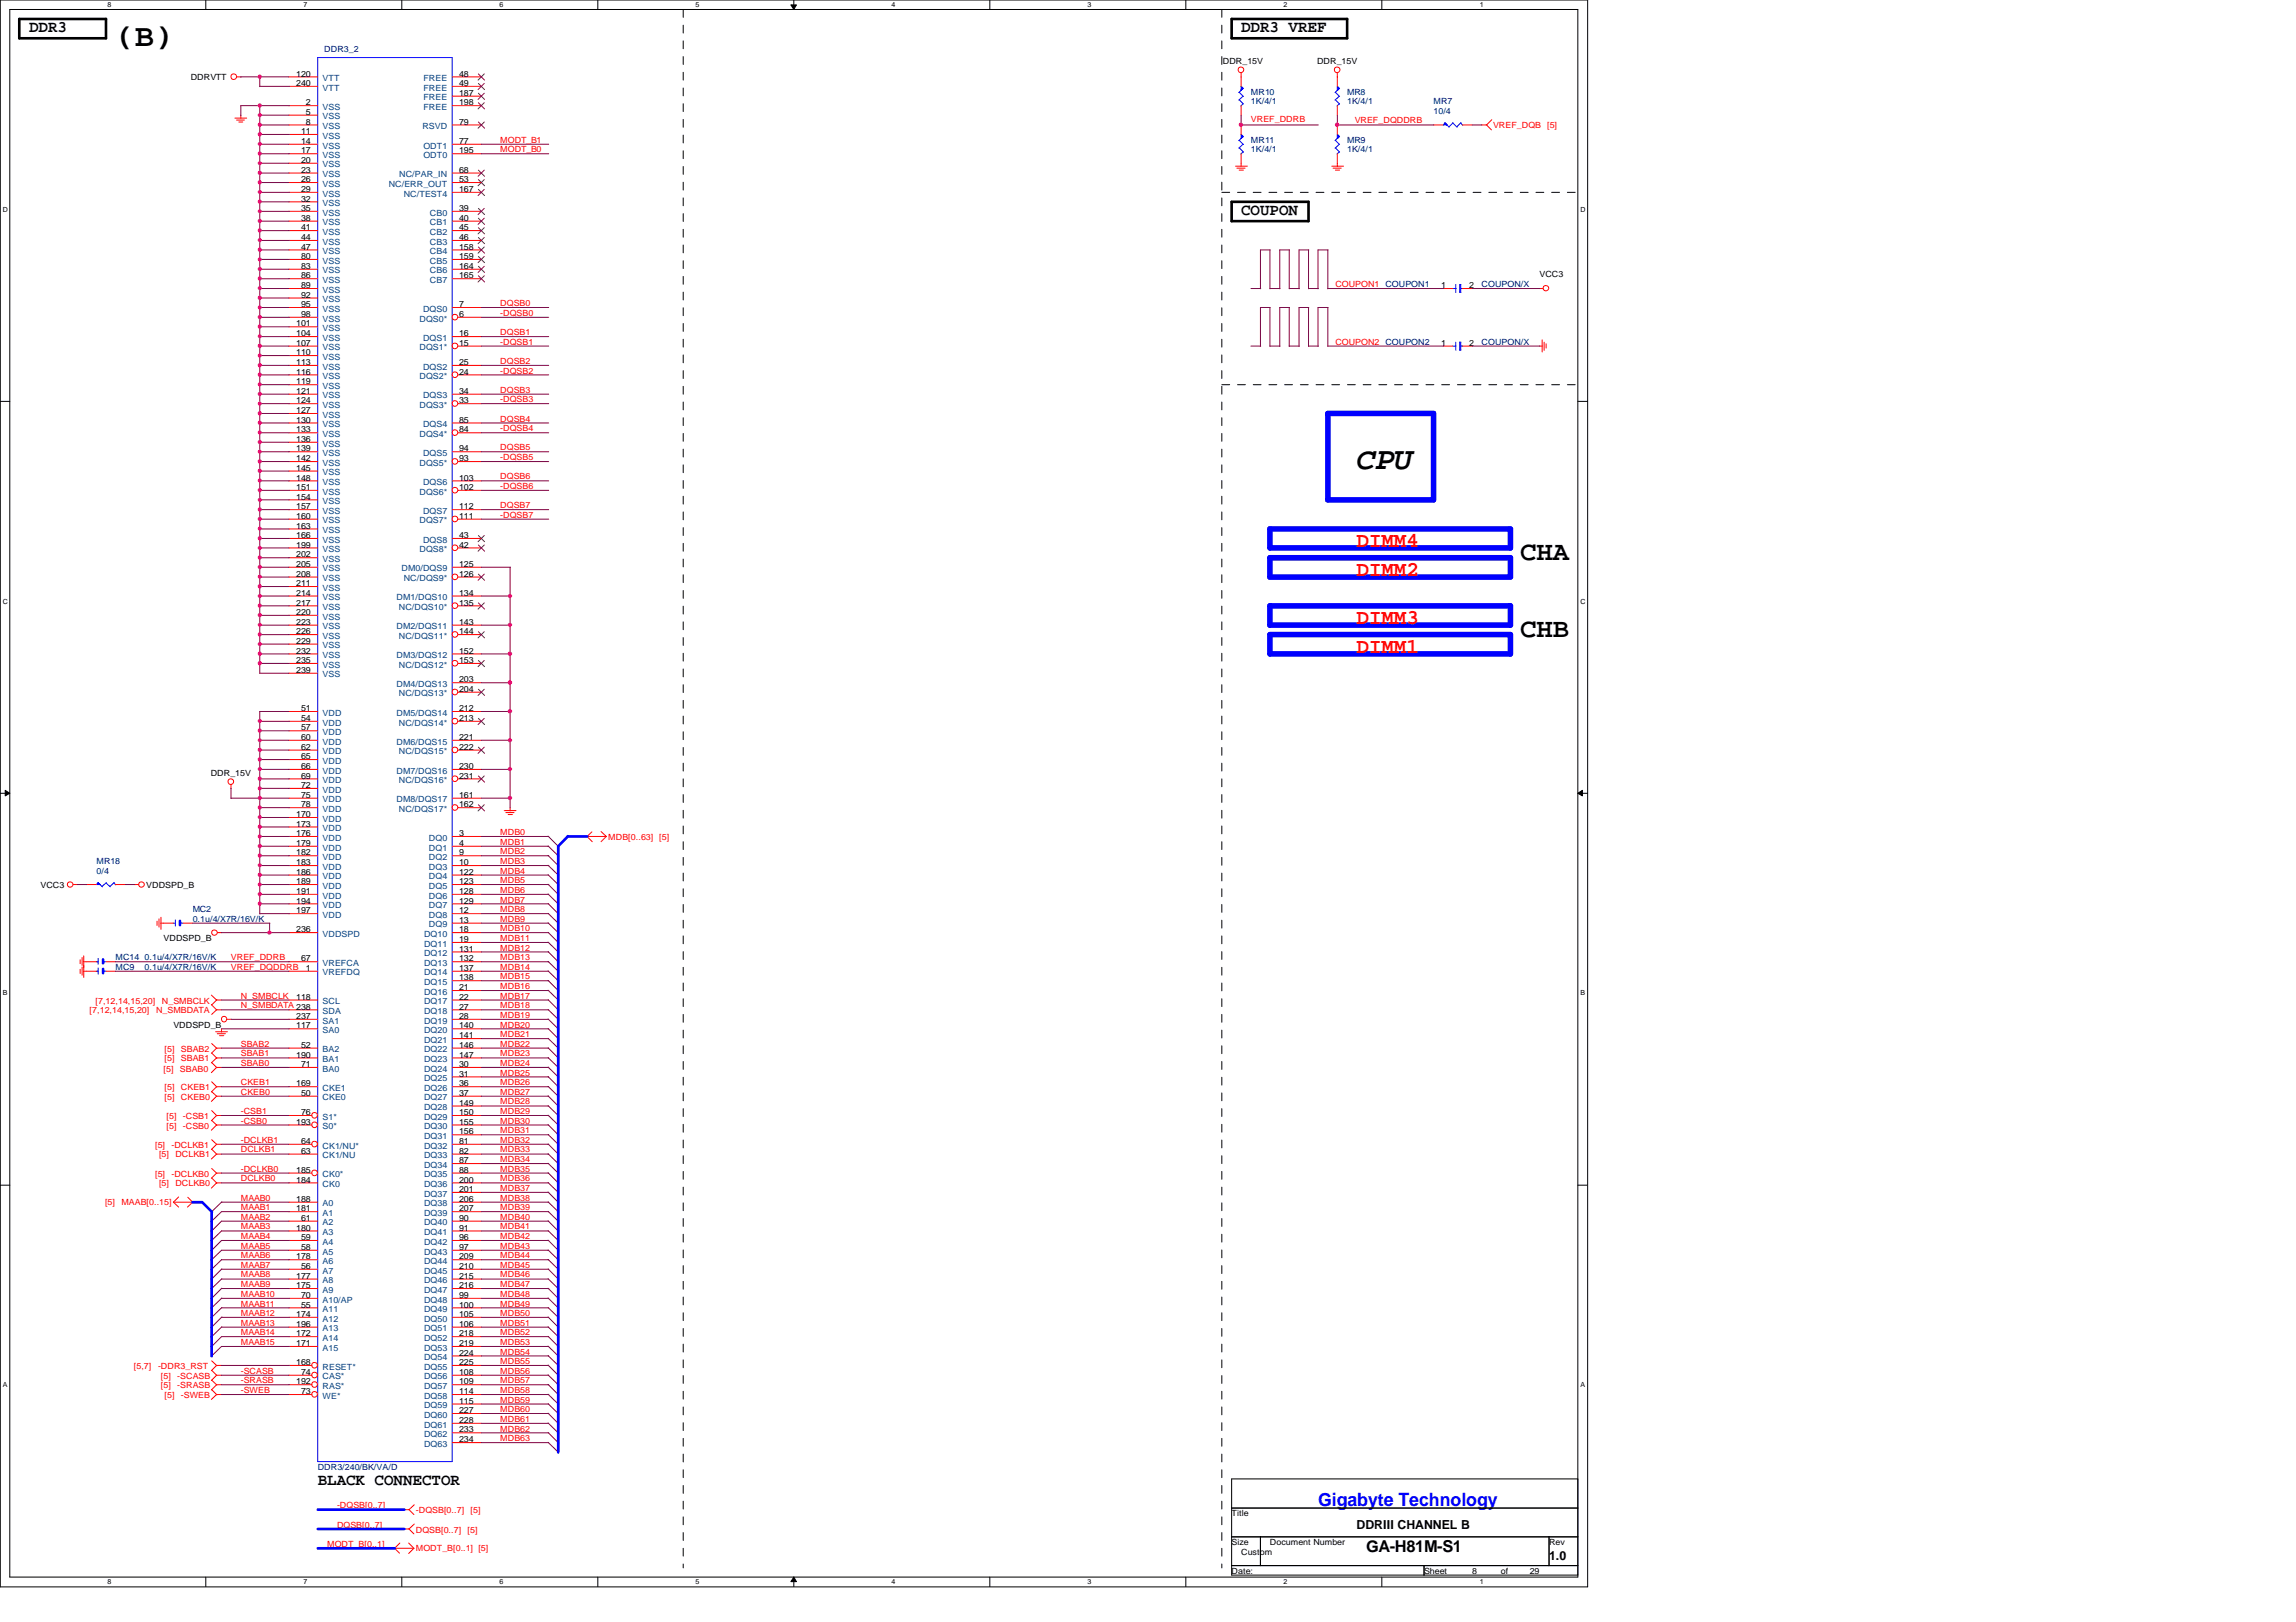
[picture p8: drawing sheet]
<svg xmlns="http://www.w3.org/2000/svg" width="297mm" height="210mm" viewBox="0 0 297 210" stroke-linecap="round" stroke-linejoin="round" font-family="sans-serif">
<defs><g id="words">
<g font-size="4.1">
<text x="14.9" y="5.9">(B)</text>
<text x="175.5" y="60.7">CPU</text>
</g>
<g font-size="3.5">
<text x="196.7" y="72.5">CHA</text>
<text x="196.7" y="82.5">CHB</text>
</g>
<g font-size="2.8" fill="#f00">
<text x="175.5" y="70.8">DIMM4</text>
<text x="175.5" y="74.5">DIMM2</text>
<text x="175.5" y="80.7">DIMM3</text>
<text x="175.5" y="84.5">DIMM1</text>
</g>
<text font-size="2.4" fill="#00f" x="170.5" y="194.9">Gigabyte Technology</text>
<g font-size="2.1">
<text x="3.8" y="4.2">DDR3</text>
<text x="160.6" y="4.2">DDR3 VREF</text>
<text x="160.6" y="27.9">COUPON</text>
<text x="41.1" y="192.2">BLACK CONNECTOR</text>
<text x="176.7" y="200.9">GA-H81M-S1</text>
</g>
<g font-size="1.6">
<text x="175.5" y="197.9">DDRIII CHANNEL B</text>
<text x="200.4" y="201.9">1.0</text>
</g>
<g font-size="1.1">
<text x="24.7" y="10.4">DDRVTT</text>
<text x="38.3" y="11.1">240</text>
<text x="38.3" y="9.9">120</text>
<text x="59.4" y="9.9">48</text>
<text x="59.4" y="11.1">49</text>
<text x="158.2" y="8.3">DDR_15V</text>
<text x="170.4" y="8.3">DDR_15V</text>
<text x="38.9" y="17.4">11</text>
<text x="39.6" y="13.6">2</text>
<text x="39.6" y="14.9">5</text>
<text x="39.6" y="16.1">8</text>
<text x="59.4" y="13.6">198</text>
<text x="59.4" y="12.4">187</text>
<text x="59.4" y="16.1">79</text>
<text x="38.9" y="18.6">14</text>
<text x="38.9" y="19.9">17</text>
<text x="38.9" y="21.1">20</text>
<text x="38.9" y="22.4">23</text>
<text x="38.9" y="23.6">26</text>
<text x="59.4" y="19.9">195</text>
<text x="59.4" y="18.6">77</text>
<text x="59.4" y="22.4">68</text>
<text x="59.4" y="23.6">53</text>
<text x="38.9" y="24.8">29</text>
<text x="38.9" y="26.1">32</text>
<text x="38.9" y="27.3">35</text>
<text x="38.9" y="28.6">38</text>
<text x="38.9" y="29.8">41</text>
<text x="59.4" y="24.8">167</text>
<text x="59.4" y="27.3">39</text>
<text x="59.4" y="28.6">40</text>
<text x="59.4" y="29.8">45</text>
<text x="38.9" y="31.1">44</text>
<text x="38.9" y="32.3">47</text>
<text x="38.9" y="33.5">80</text>
<text x="38.9" y="34.8">83</text>
<text x="59.4" y="31.1">46</text>
<text x="59.4" y="32.3">158</text>
<text x="59.4" y="33.5">159</text>
<text x="59.4" y="34.8">164</text>
<text x="199.2" y="35.9">VCC3</text>
<text x="38.9" y="36">86</text>
<text x="38.9" y="37.3">89</text>
<text x="38.9" y="38.5">92</text>
<text x="38.9" y="39.8">95</text>
<text x="38.9" y="41">98</text>
<text x="59.4" y="36">165</text>
<text x="59.4" y="39.8">7</text>
<text x="59.4" y="41">6</text>
<text x="186.4" y="37.3">1</text>
<text x="190.1" y="37.3">2</text>
<text x="38.3" y="42.2">101</text>
<text x="38.3" y="43.5">104</text>
<text x="38.3" y="47.2">113</text>
<text x="38.3" y="46">110</text>
<text x="38.3" y="44.7">107</text>
<text x="59.4" y="43.5">16</text>
<text x="59.4" y="47.2">25</text>
<text x="59.4" y="44.7">15</text>
<text x="186.4" y="44.7">1</text>
<text x="190.1" y="44.7">2</text>
<text x="38.3" y="53.5">127</text>
<text x="38.3" y="52.2">124</text>
<text x="38.3" y="51">121</text>
<text x="38.3" y="49.7">119</text>
<text x="38.3" y="48.5">116</text>
<text x="59.4" y="51">34</text>
<text x="59.4" y="48.5">24</text>
<text x="59.4" y="52.2">33</text>
<text x="38.3" y="54.7">130</text>
<text x="38.3" y="56">133</text>
<text x="38.3" y="57.2">136</text>
<text x="38.3" y="58.4">139</text>
<text x="38.3" y="59.7">142</text>
<text x="59.4" y="54.7">85</text>
<text x="59.4" y="58.4">94</text>
<text x="59.4" y="56">84</text>
<text x="59.4" y="59.7">93</text>
<text x="38.3" y="60.9">145</text>
<text x="38.3" y="62.2">148</text>
<text x="38.3" y="63.4">151</text>
<text x="38.3" y="64.6">154</text>
<text x="38.3" y="65.9">157</text>
<text x="59.4" y="62.2">103</text>
<text x="59.4" y="65.9">112</text>
<text x="59.4" y="63.4">102</text>
<text x="38.3" y="67.1">160</text>
<text x="38.3" y="68.4">163</text>
<text x="38.3" y="69.6">166</text>
<text x="38.3" y="70.9">199</text>
<text x="59.4" y="69.6">43</text>
<text x="59.4" y="67.1">111</text>
<text x="59.4" y="70.9">42</text>
<text x="38.3" y="72.1">202</text>
<text x="38.3" y="73.4">205</text>
<text x="38.3" y="75.9">211</text>
<text x="38.3" y="77.1">214</text>
<text x="38.3" y="74.6">208</text>
<text x="59.4" y="73.4">125</text>
<text x="59.4" y="77.1">134</text>
<text x="59.4" y="74.6">126</text>
<text x="38.3" y="78.4">217</text>
<text x="38.3" y="79.6">220</text>
<text x="38.3" y="80.9">223</text>
<text x="38.3" y="82.1">226</text>
<text x="38.3" y="83.3">229</text>
<text x="59.4" y="80.9">143</text>
<text x="59.4" y="78.4">135</text>
<text x="59.4" y="82.1">144</text>
<text x="38.3" y="84.6">232</text>
<text x="38.3" y="85.8">235</text>
<text x="38.3" y="87.1">239</text>
<text x="59.4" y="84.6">152</text>
<text x="59.4" y="88.3">203</text>
<text x="59.4" y="85.8">153</text>
<text x="59.4" y="89.5">204</text>
<text x="38.9" y="92">51</text>
<text x="38.9" y="93.3">54</text>
<text x="38.9" y="94.5">57</text>
<text x="38.9" y="95.8">60</text>
<text x="59.4" y="92">212</text>
<text x="59.4" y="95.8">221</text>
<text x="59.4" y="93.3">213</text>
<text x="27.3" y="100.4">DDR_15V</text>
<text x="38.9" y="97">62</text>
<text x="38.9" y="98.3">65</text>
<text x="38.9" y="99.5">66</text>
<text x="38.9" y="100.8">69</text>
<text x="38.9" y="102">72</text>
<text x="59.4" y="99.5">230</text>
<text x="59.4" y="97">222</text>
<text x="59.4" y="100.8">231</text>
<text x="38.3" y="105.7">170</text>
<text x="38.3" y="107">173</text>
<text x="38.9" y="103.3">75</text>
<text x="38.9" y="104.5">78</text>
<text x="59.4" y="103.3">161</text>
<text x="59.4" y="104.5">162</text>
<text x="38.3" y="108.2">176</text>
<text x="38.3" y="109.5">179</text>
<text x="38.3" y="110.7">182</text>
<text x="38.3" y="112">183</text>
<text x="38.3" y="113.2">186</text>
<text x="59.4" y="108.2">3</text>
<text x="59.4" y="109.5">4</text>
<text x="59.4" y="110.7">9</text>
<text x="59.4" y="112">10</text>
<text x="59.4" y="113.2">122</text>
<text x="5.2" y="114.9">VCC3</text>
<text x="18.9" y="114.9">VDDSPD_B</text>
<text x="38.3" y="114.4">189</text>
<text x="38.3" y="115.7">191</text>
<text x="38.3" y="116.9">194</text>
<text x="38.3" y="118.2">197</text>
<text x="59.4" y="114.4">123</text>
<text x="59.4" y="115.7">128</text>
<text x="59.4" y="116.9">129</text>
<text x="59.4" y="118.2">12</text>
<text x="59.4" y="119.4">13</text>
<text x="21.2" y="121.8">VDDSPD_B</text>
<text x="38.3" y="120.6">236</text>
<text x="38.9" y="124.4">67</text>
<text x="39.6" y="125.6">1</text>
<text x="59.4" y="120.6">18</text>
<text x="59.4" y="121.9">19</text>
<text x="59.4" y="123.1">131</text>
<text x="59.4" y="124.4">132</text>
<text x="59.4" y="125.6">137</text>
<text x="38.3" y="129.4">118</text>
<text x="38.3" y="131.9">237</text>
<text x="59.4" y="126.9">138</text>
<text x="59.4" y="128.1">21</text>
<text x="59.4" y="129.4">22</text>
<text x="59.4" y="130.6">27</text>
<text x="59.4" y="131.9">28</text>
<text x="22.4" y="133">VDDSPD_B</text>
<text x="38.3" y="133.1">117</text>
<text x="38.3" y="136.9">190</text>
<text x="38.9" y="135.6">52</text>
<text x="59.4" y="133.1">140</text>
<text x="59.4" y="134.4">141</text>
<text x="59.4" y="135.6">146</text>
<text x="59.4" y="136.9">147</text>
<text x="38.3" y="140.6">169</text>
<text x="38.9" y="138.1">71</text>
<text x="38.9" y="141.8">50</text>
<text x="59.4" y="138.1">30</text>
<text x="59.4" y="139.3">31</text>
<text x="59.4" y="140.6">36</text>
<text x="59.4" y="141.8">37</text>
<text x="59.4" y="143.1">149</text>
<text x="38.3" y="145.5">193</text>
<text x="38.9" y="144.3">76</text>
<text x="38.9" y="149.3">63</text>
<text x="38.9" y="148">64</text>
<text x="59.4" y="144.3">150</text>
<text x="59.4" y="145.5">155</text>
<text x="59.4" y="146.8">156</text>
<text x="59.4" y="148">81</text>
<text x="59.4" y="149.3">82</text>
<text x="38.3" y="153">184</text>
<text x="38.3" y="151.8">185</text>
<text x="38.3" y="155.5">188</text>
<text x="59.4" y="150.5">87</text>
<text x="59.4" y="151.8">88</text>
<text x="59.4" y="153">200</text>
<text x="59.4" y="154.3">201</text>
<text x="59.4" y="155.5">206</text>
<text x="38.3" y="156.8">181</text>
<text x="38.3" y="159.3">180</text>
<text x="38.9" y="158">61</text>
<text x="38.9" y="160.5">59</text>
<text x="38.9" y="161.8">58</text>
<text x="59.4" y="156.8">207</text>
<text x="59.4" y="158">90</text>
<text x="59.4" y="159.3">91</text>
<text x="59.4" y="160.5">96</text>
<text x="59.4" y="161.8">97</text>
<text x="38.3" y="163">178</text>
<text x="38.3" y="165.5">177</text>
<text x="38.3" y="166.7">175</text>
<text x="38.9" y="164.2">56</text>
<text x="38.9" y="168">70</text>
<text x="59.4" y="163">209</text>
<text x="59.4" y="164.2">210</text>
<text x="59.4" y="165.5">215</text>
<text x="59.4" y="166.7">216</text>
<text x="59.4" y="168">99</text>
<text x="38.3" y="170.4">174</text>
<text x="38.3" y="171.7">196</text>
<text x="38.3" y="172.9">172</text>
<text x="38.9" y="169.2">55</text>
<text x="59.4" y="169.2">100</text>
<text x="59.4" y="170.4">105</text>
<text x="59.4" y="171.7">106</text>
<text x="59.4" y="172.9">218</text>
<text x="38.3" y="174.2">171</text>
<text x="38.3" y="176.7">168</text>
<text x="38.3" y="179.2">192</text>
<text x="38.9" y="177.9">74</text>
<text x="59.4" y="174.2">219</text>
<text x="59.4" y="175.4">224</text>
<text x="59.4" y="176.7">225</text>
<text x="59.4" y="177.9">108</text>
<text x="59.4" y="179.2">109</text>
<text x="38.9" y="180.4">73</text>
<text x="59.4" y="180.4">114</text>
<text x="59.4" y="181.7">115</text>
<text x="59.4" y="182.9">227</text>
<text x="59.4" y="184.1">228</text>
<text x="59.4" y="185.4">233</text>
<text x="59.4" y="186.6">234</text>
<text x="159.3" y="196.2">Title</text>
<text x="159.3" y="199.9">Size</text>
<text x="159.3" y="203.7">Date:</text>
<text x="160.6" y="201.2">Custom</text>
<text x="164.3" y="199.9">Document Number</text>
<text x="184.2" y="203.7">Sheet</text>
<text x="190.5" y="203.7">8</text>
<text x="194.2" y="203.7">of</text>
<text x="197.9" y="203.7">29</text>
<text x="200.4" y="199.9">Rev</text>
</g>
<g font-size="1.1" fill="#004080">
<text x="41.7" y="11.7">VTT</text>
<text x="41.7" y="10.5">VTT</text>
<text x="54.8" y="10.5">FREE</text>
<text x="54.8" y="11.7">FREE</text>
<text x="41.7" y="14.2">VSS</text>
<text x="41.7" y="15.5">VSS</text>
<text x="41.7" y="16.7">VSS</text>
<text x="41.7" y="17.9">VSS</text>
<text x="54.6" y="16.7">RSVD</text>
<text x="54.8" y="14.2">FREE</text>
<text x="54.8" y="13">FREE</text>
<text x="41.7" y="19.2">VSS</text>
<text x="41.7" y="20.4">VSS</text>
<text x="41.7" y="21.7">VSS</text>
<text x="41.7" y="22.9">VSS</text>
<text x="51.6" y="22.9">NC/PAR_IN</text>
<text x="54.8" y="20.4">ODT0</text>
<text x="54.8" y="19.2">ODT1</text>
<text x="41.7" y="24.2">VSS</text>
<text x="41.7" y="25.4">VSS</text>
<text x="41.7" y="26.7">VSS</text>
<text x="41.7" y="27.9">VSS</text>
<text x="41.7" y="29.2">VSS</text>
<text x="50.3" y="24.2">NC/ERR_OUT</text>
<text x="52.2" y="25.4">NC/TEST4</text>
<text x="55.6" y="27.9">CB0</text>
<text x="55.6" y="29.2">CB1</text>
<text x="41.7" y="30.4">VSS</text>
<text x="41.7" y="31.7">VSS</text>
<text x="41.7" y="32.9">VSS</text>
<text x="41.7" y="34.1">VSS</text>
<text x="41.7" y="35.4">VSS</text>
<text x="55.6" y="30.4">CB2</text>
<text x="55.6" y="31.7">CB3</text>
<text x="55.6" y="32.9">CB4</text>
<text x="55.6" y="34.1">CB5</text>
<text x="55.6" y="35.4">CB6</text>
<text x="41.7" y="36.6">VSS</text>
<text x="41.7" y="37.9">VSS</text>
<text x="41.7" y="39.1">VSS</text>
<text x="41.7" y="40.3">VSS</text>
<text x="41.7" y="41.6">VSS</text>
<text x="54.3" y="41.6">DQS0*</text>
<text x="54.7" y="40.3">DQS0</text>
<text x="55.6" y="36.6">CB7</text>
<text x="41.7" y="42.8">VSS</text>
<text x="41.7" y="44.1">VSS</text>
<text x="41.7" y="47.8">VSS</text>
<text x="41.7" y="46.6">VSS</text>
<text x="41.7" y="45.3">VSS</text>
<text x="54.3" y="45.3">DQS1*</text>
<text x="54.7" y="44.1">DQS1</text>
<text x="54.7" y="47.8">DQS2</text>
<text x="41.7" y="52.8">VSS</text>
<text x="41.7" y="51.6">VSS</text>
<text x="41.7" y="50.3">VSS</text>
<text x="41.7" y="49.1">VSS</text>
<text x="54.3" y="49.1">DQS2*</text>
<text x="54.3" y="52.8">DQS3*</text>
<text x="54.7" y="51.6">DQS3</text>
<text x="41.7" y="54.1">VSS</text>
<text x="41.7" y="55.3">VSS</text>
<text x="41.7" y="56.6">VSS</text>
<text x="41.7" y="57.8">VSS</text>
<text x="41.7" y="59">VSS</text>
<text x="54.3" y="56.6">DQS4*</text>
<text x="54.7" y="55.3">DQS4</text>
<text x="54.7" y="59">DQS5</text>
<text x="41.7" y="60.3">VSS</text>
<text x="41.7" y="61.5">VSS</text>
<text x="41.7" y="62.8">VSS</text>
<text x="41.7" y="64">VSS</text>
<text x="41.7" y="65.2">VSS</text>
<text x="54.3" y="60.3">DQS5*</text>
<text x="54.3" y="64">DQS6*</text>
<text x="54.7" y="62.8">DQS6</text>
<text x="41.7" y="66.5">VSS</text>
<text x="41.7" y="67.7">VSS</text>
<text x="41.7" y="69">VSS</text>
<text x="41.7" y="70.2">VSS</text>
<text x="41.7" y="71.5">VSS</text>
<text x="54.3" y="67.7">DQS7*</text>
<text x="54.3" y="71.5">DQS8*</text>
<text x="54.7" y="66.5">DQS7</text>
<text x="54.7" y="70.2">DQS8</text>
<text x="41.7" y="72.7">VSS</text>
<text x="41.7" y="74">VSS</text>
<text x="41.7" y="76.5">VSS</text>
<text x="41.7" y="77.7">VSS</text>
<text x="41.7" y="75.2">VSS</text>
<text x="51.3" y="77.7">DM1/DQS10</text>
<text x="51.9" y="74">DM0/DQS9</text>
<text x="52.2" y="75.2">NC/DQS9*</text>
<text x="41.7" y="79">VSS</text>
<text x="41.7" y="80.2">VSS</text>
<text x="41.7" y="81.4">VSS</text>
<text x="41.7" y="82.7">VSS</text>
<text x="41.7" y="83.9">VSS</text>
<text x="51.3" y="81.4">DM2/DQS11</text>
<text x="51.6" y="79">NC/DQS10*</text>
<text x="51.6" y="82.7">NC/DQS11*</text>
<text x="41.7" y="85.2">VSS</text>
<text x="41.7" y="86.4">VSS</text>
<text x="41.7" y="87.7">VSS</text>
<text x="51.3" y="85.2">DM3/DQS12</text>
<text x="51.3" y="88.9">DM4/DQS13</text>
<text x="51.6" y="86.4">NC/DQS12*</text>
<text x="41.7" y="92.6">VDD</text>
<text x="41.7" y="93.9">VDD</text>
<text x="41.7" y="95.1">VDD</text>
<text x="51.3" y="92.6">DM5/DQS14</text>
<text x="51.6" y="90.1">NC/DQS13*</text>
<text x="51.6" y="93.9">NC/DQS14*</text>
<text x="41.7" y="96.4">VDD</text>
<text x="41.7" y="97.6">VDD</text>
<text x="41.7" y="98.8">VDD</text>
<text x="41.7" y="100.1">VDD</text>
<text x="41.7" y="101.3">VDD</text>
<text x="51.3" y="96.4">DM6/DQS15</text>
<text x="51.3" y="100.1">DM7/DQS16</text>
<text x="51.6" y="97.6">NC/DQS15*</text>
<text x="51.6" y="101.3">NC/DQS16*</text>
<text x="41.7" y="102.6">VDD</text>
<text x="41.7" y="103.8">VDD</text>
<text x="41.7" y="105.1">VDD</text>
<text x="41.7" y="106.3">VDD</text>
<text x="41.7" y="107.6">VDD</text>
<text x="51.3" y="103.8">DM8/DQS17</text>
<text x="51.6" y="105.1">NC/DQS17*</text>
<text x="41.7" y="108.8">VDD</text>
<text x="41.7" y="110.1">VDD</text>
<text x="41.7" y="111.3">VDD</text>
<text x="41.7" y="112.6">VDD</text>
<text x="41.7" y="113.8">VDD</text>
<text x="55.5" y="108.8">DQ0</text>
<text x="55.5" y="110.1">DQ1</text>
<text x="55.5" y="111.3">DQ2</text>
<text x="55.5" y="112.6">DQ3</text>
<text x="55.5" y="113.8">DQ4</text>
<text x="41.7" y="115">VDD</text>
<text x="41.7" y="116.3">VDD</text>
<text x="41.7" y="117.5">VDD</text>
<text x="41.7" y="118.8">VDD</text>
<text x="55.5" y="115">DQ5</text>
<text x="55.5" y="116.3">DQ6</text>
<text x="55.5" y="117.5">DQ7</text>
<text x="55.5" y="118.8">DQ8</text>
<text x="41.7" y="121.2">VDDSPD</text>
<text x="41.7" y="125">VREFCA</text>
<text x="54.9" y="121.2">DQ10</text>
<text x="54.9" y="122.5">DQ11</text>
<text x="54.9" y="123.7">DQ12</text>
<text x="54.9" y="125">DQ13</text>
<text x="55.5" y="120">DQ9</text>
<text x="41.7" y="130">SCL</text>
<text x="41.7" y="131.2">SDA</text>
<text x="41.7" y="126.2">VREFDQ</text>
<text x="54.9" y="126.2">DQ14</text>
<text x="54.9" y="127.5">DQ15</text>
<text x="54.9" y="128.7">DQ16</text>
<text x="54.9" y="130">DQ17</text>
<text x="54.9" y="131.2">DQ18</text>
<text x="41.7" y="132.5">SA1</text>
<text x="41.7" y="133.7">SA0</text>
<text x="41.7" y="136.2">BA2</text>
<text x="41.7" y="137.5">BA1</text>
<text x="54.9" y="132.5">DQ19</text>
<text x="54.9" y="133.7">DQ20</text>
<text x="54.9" y="135">DQ21</text>
<text x="54.9" y="136.2">DQ22</text>
<text x="54.9" y="137.5">DQ23</text>
<text x="41.7" y="138.7">BA0</text>
<text x="41.7" y="142.4">CKE0</text>
<text x="41.7" y="141.2">CKE1</text>
<text x="54.9" y="138.7">DQ24</text>
<text x="54.9" y="139.9">DQ25</text>
<text x="54.9" y="141.2">DQ26</text>
<text x="54.9" y="142.4">DQ27</text>
<text x="54.9" y="143.7">DQ28</text>
<text x="41.7" y="146.1">S0*</text>
<text x="41.7" y="144.9">S1*</text>
<text x="41.7" y="149.9">CK1/NU</text>
<text x="41.7" y="148.6">CK1/NU*</text>
<text x="54.9" y="144.9">DQ29</text>
<text x="54.9" y="146.1">DQ30</text>
<text x="54.9" y="147.4">DQ31</text>
<text x="54.9" y="148.6">DQ32</text>
<text x="54.9" y="149.9">DQ33</text>
<text x="41.7" y="153.6">CK0</text>
<text x="41.7" y="152.4">CK0*</text>
<text x="54.9" y="151.1">DQ34</text>
<text x="54.9" y="152.4">DQ35</text>
<text x="54.9" y="153.6">DQ36</text>
<text x="54.9" y="154.9">DQ37</text>
<text x="41.7" y="156.1">A0</text>
<text x="41.7" y="157.4">A1</text>
<text x="41.7" y="158.6">A2</text>
<text x="41.7" y="159.9">A3</text>
<text x="41.7" y="161.1">A4</text>
<text x="54.9" y="156.1">DQ38</text>
<text x="54.9" y="157.4">DQ39</text>
<text x="54.9" y="158.6">DQ40</text>
<text x="54.9" y="159.9">DQ41</text>
<text x="54.9" y="161.1">DQ42</text>
<text x="41.7" y="162.3">A5</text>
<text x="41.7" y="163.6">A6</text>
<text x="41.7" y="164.8">A7</text>
<text x="41.7" y="166.1">A8</text>
<text x="41.7" y="167.3">A9</text>
<text x="54.9" y="162.3">DQ43</text>
<text x="54.9" y="163.6">DQ44</text>
<text x="54.9" y="164.8">DQ45</text>
<text x="54.9" y="166.1">DQ46</text>
<text x="54.9" y="167.3">DQ47</text>
<text x="41.7" y="168.6">A10/AP</text>
<text x="41.7" y="169.8">A11</text>
<text x="41.7" y="171">A12</text>
<text x="41.7" y="172.3">A13</text>
<text x="41.7" y="173.5">A14</text>
<text x="54.9" y="168.6">DQ48</text>
<text x="54.9" y="169.8">DQ49</text>
<text x="54.9" y="171">DQ50</text>
<text x="54.9" y="172.3">DQ51</text>
<text x="54.9" y="173.5">DQ52</text>
<text x="41.7" y="174.8">A15</text>
<text x="41.7" y="177.2">RESET*</text>
<text x="41.7" y="178.5">CAS*</text>
<text x="41.7" y="179.7">RAS*</text>
<text x="54.9" y="174.8">DQ53</text>
<text x="54.9" y="176">DQ54</text>
<text x="54.9" y="177.2">DQ55</text>
<text x="54.9" y="178.5">DQ56</text>
<text x="54.9" y="179.7">DQ57</text>
<text x="41.7" y="181">WE*</text>
<text x="54.9" y="181">DQ58</text>
<text x="54.9" y="182.2">DQ59</text>
<text x="54.9" y="183.5">DQ60</text>
<text x="54.9" y="184.7">DQ61</text>
<text x="54.9" y="186">DQ62</text>
<text x="54.9" y="187.2">DQ63</text>
</g>
<g font-size="1.1" fill="#000080">
<text x="41.9" y="6.8">DDR3_2</text>
<text x="161.8" y="12.2">MR10</text>
<text x="161.8" y="13.5">1K/4/1</text>
<text x="174.3" y="12.2">MR8</text>
<text x="174.3" y="13.5">1K/4/1</text>
<text x="185.5" y="13.5">MR7</text>
<text x="185.5" y="14.7">10/4</text>
<text x="161.8" y="18.5">MR11</text>
<text x="161.8" y="19.7">1K/4/1</text>
<text x="174.3" y="18.5">MR9</text>
<text x="174.3" y="19.7">1K/4/1</text>
<text x="191.7" y="37.1">COUPON/X</text>
<text x="191.7" y="44.6">COUPON/X</text>
<text x="12.5" y="111.8">MR18</text>
<text x="12.5" y="113.1">0/4</text>
<text x="24.9" y="118">MC2</text>
<text x="24.9" y="119.3">0.1u/4/X7R/16V/K</text>
<text x="14.9" y="125.5">MC9</text>
<text x="14.9" y="124.2">MC14 0.1u/4/X7R/16V/K</text>
<text x="18.7" y="125.5">0.1u/4/X7R/16V/K</text>
<text x="41.1" y="190.2">DDR3/240/BK/VA/D</text>
</g>
<g font-size="1.1" fill="#f00">
<text x="161.8" y="15.8">VREF_DDRB</text>
<text x="175.3" y="16">VREF_DQDDRB</text>
<text x="193.2" y="16.6">VREF_DQB [5]</text>
<text x="64.7" y="18.5">MODT_B1</text>
<text x="64.7" y="19.7">MODT_B0</text>
<text x="64.7" y="40.9">-DQSB0</text>
<text x="64.7" y="39.6">DQSB0</text>
<text x="172.8" y="37.1">COUPON1 COUPON1</text>
<text x="64.7" y="47.1">DQSB2</text>
<text x="64.7" y="43.3">DQSB1</text>
<text x="64.7" y="44.6">-DQSB1</text>
<text x="172.8" y="44.6">COUPON2 COUPON2</text>
<text x="64.7" y="52.1">-DQSB3</text>
<text x="64.7" y="48.3">-DQSB2</text>
<text x="64.7" y="50.8">DQSB3</text>
<text x="64.7" y="55.8">-DQSB4</text>
<text x="64.7" y="58.3">DQSB5</text>
<text x="64.7" y="54.6">DQSB4</text>
<text x="64.7" y="59.5">-DQSB5</text>
<text x="64.7" y="62">DQSB6</text>
<text x="64.7" y="65.7">DQSB7</text>
<text x="64.7" y="63.3">-DQSB6</text>
<text x="64.7" y="67">-DQSB7</text>
<text x="64.7" y="109.3">MDB1</text>
<text x="64.7" y="110.6">MDB2</text>
<text x="64.7" y="113.1">MDB4</text>
<text x="64.7" y="111.8">MDB3</text>
<text x="64.7" y="108.1">MDB0</text>
<text x="78.7" y="108.7">MDB[0..63]</text>
<text x="85.3" y="108.7">[5]</text>
<text x="64.7" y="119.3">MDB9</text>
<text x="64.7" y="116.8">MDB7</text>
<text x="64.7" y="115.5">MDB6</text>
<text x="64.7" y="114.3">MDB5</text>
<text x="64.7" y="118">MDB8</text>
<text x="29.9" y="124.2">VREF_DDRB</text>
<text x="29.9" y="125.5">VREF_DQDDRB</text>
<text x="64.7" y="121.8">MDB11</text>
<text x="64.7" y="123">MDB12</text>
<text x="64.7" y="120.5">MDB10</text>
<text x="64.7" y="124.2">MDB13</text>
<text x="64.7" y="125.5">MDB14</text>
<text x="11.6" y="131.1">[7,12,14,15,20]</text>
<text x="12.4" y="129.9">[7,12,14,15,20]</text>
<text x="20.2" y="131.1">N_SMBDATA</text>
<text x="21" y="129.9">N_SMBCLK</text>
<text x="31.2" y="130.5">N_SMBDATA 238</text>
<text x="31.2" y="129.2">N_SMBCLK</text>
<text x="64.7" y="131.7">MDB19</text>
<text x="64.7" y="129.2">MDB17</text>
<text x="64.7" y="130.5">MDB18</text>
<text x="64.7" y="126.7">MDB15</text>
<text x="64.7" y="128">MDB16</text>
<text x="21.3" y="136.1">[5]</text>
<text x="21.3" y="137.3">[5]</text>
<text x="23.4" y="136.1">SBAB2</text>
<text x="23.4" y="137.3">SBAB1</text>
<text x="31.2" y="136.7">SBAB1</text>
<text x="31.2" y="135.5">SBAB2</text>
<text x="31.2" y="138">SBAB0</text>
<text x="64.7" y="136.7">MDB23</text>
<text x="64.7" y="138">MDB24</text>
<text x="64.7" y="133">MDB20</text>
<text x="64.7" y="135.5">MDB22</text>
<text x="64.7" y="134.2">MDB21</text>
<text x="21.2" y="138.7">[5]</text>
<text x="21.3" y="142.3">[5]</text>
<text x="21.3" y="141.1">[5]</text>
<text x="23.3" y="138.7">SBAB0</text>
<text x="23.4" y="142.3">CKEB0</text>
<text x="23.4" y="141.1">CKEB1</text>
<text x="31.2" y="140.4">CKEB1</text>
<text x="31.2" y="141.7">CKEB0</text>
<text x="64.7" y="139.2">MDB25</text>
<text x="64.7" y="141.7">MDB27</text>
<text x="64.7" y="142.9">MDB28</text>
<text x="64.7" y="140.4">MDB26</text>
<text x="20.1" y="148.5">[5]</text>
<text x="20.6" y="149.8">[5]</text>
<text x="21.5" y="146">[5]</text>
<text x="21.5" y="144.8">[5]</text>
<text x="22.2" y="148.5">-DCLKB1</text>
<text x="22.7" y="149.8">DCLKB1</text>
<text x="23.7" y="146">-CSB0</text>
<text x="23.7" y="144.8">-CSB1</text>
<text x="31.2" y="149.1">DCLKB1</text>
<text x="31.2" y="144.2">-CSB1</text>
<text x="31.2" y="145.4">-CSB0</text>
<text x="31.2" y="147.9">-DCLKB1</text>
<text x="64.7" y="147.9">MDB32</text>
<text x="64.7" y="145.4">MDB30</text>
<text x="64.7" y="144.2">MDB29</text>
<text x="64.7" y="146.6">MDB31</text>
<text x="64.7" y="149.1">MDB33</text>
<text x="13.6" y="156">[5]</text>
<text x="15.7" y="156">MAAB[0..15]</text>
<text x="20.1" y="152.3">[5]</text>
<text x="20.6" y="153.5">[5]</text>
<text x="22.2" y="152.3">-DCLKB0</text>
<text x="22.7" y="153.5">DCLKB0</text>
<text x="31.2" y="151.6">-DCLKB0</text>
<text x="31.2" y="152.9">DCLKB0</text>
<text x="31.2" y="155.4">MAAB0</text>
<text x="64.7" y="154.1">MDB37</text>
<text x="64.7" y="151.6">MDB35</text>
<text x="64.7" y="155.4">MDB38</text>
<text x="64.7" y="152.9">MDB36</text>
<text x="64.7" y="150.4">MDB34</text>
<text x="31.2" y="160.4">MAAB4</text>
<text x="31.2" y="157.9">MAAB2</text>
<text x="31.2" y="156.6">MAAB1</text>
<text x="31.2" y="159.1">MAAB3</text>
<text x="31.2" y="161.6">MAAB5</text>
<text x="64.7" y="159.1">MDB41</text>
<text x="64.7" y="161.6">MDB43</text>
<text x="64.7" y="156.6">MDB39</text>
<text x="64.7" y="160.4">MDB42</text>
<text x="64.7" y="157.9">MDB40</text>
<text x="31.2" y="162.9">MAAB6</text>
<text x="31.2" y="165.3">MAAB8</text>
<text x="31.2" y="167.8">MAAB10</text>
<text x="31.2" y="166.6">MAAB9</text>
<text x="31.2" y="164.1">MAAB7</text>
<text x="64.7" y="167.8">MDB48</text>
<text x="64.7" y="165.3">MDB46</text>
<text x="64.7" y="164.1">MDB45</text>
<text x="64.7" y="162.9">MDB44</text>
<text x="64.7" y="166.6">MDB47</text>
<text x="31.2" y="171.5">MAAB13</text>
<text x="31.2" y="169.1">MAAB11</text>
<text x="31.2" y="172.8">MAAB14</text>
<text x="31.2" y="170.3">MAAB12</text>
<text x="64.7" y="171.5">MDB51</text>
<text x="64.7" y="172.8">MDB52</text>
<text x="64.7" y="169.1">MDB49</text>
<text x="64.7" y="170.3">MDB50</text>
<text x="17.3" y="177.2">[5,7]</text>
<text x="20.4" y="177.2">-DDR3_RST</text>
<text x="20.8" y="179.7">[5]</text>
<text x="20.8" y="178.4">[5]</text>
<text x="22.9" y="179.7">-SRASB</text>
<text x="22.9" y="178.4">-SCASB</text>
<text x="31.2" y="174">MAAB15</text>
<text x="31.2" y="179">-SRASB</text>
<text x="31.2" y="177.8">-SCASB</text>
<text x="64.7" y="179">MDB57</text>
<text x="64.7" y="177.8">MDB56</text>
<text x="64.7" y="176.5">MDB55</text>
<text x="64.7" y="174">MDB53</text>
<text x="64.7" y="175.3">MDB54</text>
<text x="21.3" y="180.9">[5]</text>
<text x="23.4" y="180.9">-SWEB</text>
<text x="31.2" y="180.3">-SWEB</text>
<text x="64.7" y="181.5">MDB59</text>
<text x="64.7" y="180.3">MDB58</text>
<text x="64.7" y="184">MDB61</text>
<text x="64.7" y="182.8">MDB60</text>
<text x="64.7" y="185.3">MDB62</text>
<text x="64.7" y="186.5">MDB63</text>
<text x="43.6" y="197.7">DQSB[0..7]</text>
<text x="43.6" y="195.2">-DQSB[0..7]</text>
<text x="53.8" y="195.8">-DQSB[0..7]</text>
<text x="60.9" y="195.8">[5]</text>
<text x="42.3" y="200.2">MODT_B[0..1]</text>
<text x="53.8" y="198.3">DQSB[0..7]</text>
<text x="53.8" y="200.7">MODT_B[0..1] [5]</text>
<text x="60.5" y="198.3">[5]</text>
</g>
<g font-size=".9">
<text x="13.9" y=".9">8</text>
<text x="39.3" y=".9">7</text>
<text x="64.6" y=".9">6</text>
<text x="90" y=".9">5</text>
<text x="115.4" y=".9">4</text>
<text x="140.7" y=".9">3</text>
<text x="166.1" y=".9">2</text>
<text x="191.4" y=".9">1</text>
<text x=".4" y="27.4">D</text>
<text x="204.5" y="27.4">D</text>
<text x=".4" y="78.1">C</text>
<text x="204.5" y="78.1">C</text>
<text x=".4" y="128.8">B</text>
<text x="204.5" y="128.8">B</text>
<text x=".4" y="179.5">A</text>
<text x="204.5" y="179.5">A</text>
<text x="13.9" y="205">8</text>
<text x="39.3" y="205">7</text>
<text x="64.6" y="205">6</text>
<text x="90" y="205">5</text>
<text x="115.4" y="205">4</text>
<text x="140.7" y="205">3</text>
<text x="166.1" y="205">2</text>
<text x="191.4" y="205">1</text>
</g>
</g></defs>
<path d="M0 0h205.4v205.4h-205.4zM1.3 1.2h202.8v202.9h-202.8z" fill="none" stroke="#000" stroke-width=".13"/>
<g fill="#fff">
<path d="M13.9 .1h.5v1h-.5z"/>
<path d="M13.9 204.2h.5v1h-.5z"/>
</g>
<path d="M26.6 0v1.2M26.6 204.1v1.2" fill="none" stroke="#000" stroke-width=".13"/>
<g fill="#fff">
<path d="M39.3 .1h.5v1h-.5z"/>
<path d="M39.3 204.2h.5v1h-.5z"/>
</g>
<path d="M52 0v1.2M52 204.1v1.2" fill="none" stroke="#000" stroke-width=".13"/>
<g fill="#fff">
<path d="M64.6 .1h.5v1h-.5z"/>
<path d="M64.6 204.2h.5v1h-.5z"/>
</g>
<path d="M77.3 0v1.2M77.3 204.1v1.2" fill="none" stroke="#000" stroke-width=".13"/>
<g fill="#fff">
<path d="M90 .1h.5v1h-.5z"/>
<path d="M90 204.2h.5v1h-.5z"/>
</g>
<path d="M102.3 .6h.7l-.3 .6zM102.7 0v1.2M102.7 204.1l.3 .6h-.7zM102.7 204.1v1.2" fill="none" stroke="#000" stroke-width=".13"/>
<path d="M102.3 .6h.7l-.3 .6zM102.7 204.1l.3 .6h-.7z" fill="#000"/>
<g fill="#fff">
<path d="M115.4 .1h.5v1h-.5z"/>
<path d="M115.4 204.2h.5v1h-.5z"/>
</g>
<path d="M128.1 0v1.2M128.1 204.1v1.2" fill="none" stroke="#000" stroke-width=".13"/>
<g fill="#fff">
<path d="M140.7 .1h.5v1h-.5z"/>
<path d="M140.7 204.2h.5v1h-.5z"/>
</g>
<path d="M153.4 0v1.2M153.4 204.1v1.2" fill="none" stroke="#000" stroke-width=".13"/>
<g fill="#fff">
<path d="M166.1 .1h.5v1h-.5z"/>
<path d="M166.1 204.2h.5v1h-.5z"/>
</g>
<path d="M178.8 0v1.2M178.8 204.1v1.2" fill="none" stroke="#000" stroke-width=".13"/>
<g fill="#fff">
<path d="M191.4 .1h.5v1h-.5z"/>
<path d="M191.4 204.2h.5v1h-.5z"/>
<path d="M.4 26.6h.6v1h-.6z"/>
<path d="M204.5 26.6h.6v1h-.6z"/>
<path d="M.4 77.3h.6v1h-.6z"/>
<path d="M204.5 77.3h.6v1h-.6z"/>
</g>
<path d="M0 51.9h1.3M204.1 51.9h1.3" fill="none" stroke="#000" stroke-width=".13"/>
<g fill="#fff">
<path d="M.4 128h.6v1h-.6z"/>
<path d="M204.5 128h.6v1h-.6z"/>
</g>
<path d="M0 102.7h1.3M.7 102.3l.6 .4-.6 .3zM204.1 102.7l.6-.4v.7zM204.1 102.7h1.3" fill="none" stroke="#000" stroke-width=".13"/>
<path d="M.7 102.3l.6 .4-.6 .3zM204.1 102.7l.6-.4v.7z" fill="#000"/>
<g fill="#fff">
<path d="M.4 178.7h.5v1h-.5z"/>
<path d="M204.5 178.7h.5v1h-.5z"/>
</g>
<path d="M0 153.4h1.3M204.1 153.4h1.3M159.3 191.4h44.8v12.4h-44.8zM159.3 195.2h44.8M159.3 198.9h44.8M163.1 198.9v3.7M200.4 198.9v3.7M159.3 202.6h44.8M184.2 202.6v1.2" fill="none" stroke="#000" stroke-width=".13"/>
<path d="M88.4 1.2v201.7M158.1 1.2v201.7M158.1 24.9h46.1M158.1 49.8h46.1" fill="none" stroke="#000" stroke-width=".13" stroke-dasharray="1 1 1 1 1 1 1 1"/>
<path d="M2.5 2.5h11.2v2.5h-11.2zM159.3 2.5h15v2.5h-15zM159.3 26.1h10v2.5h-10z" fill="none" stroke="#000" stroke-width=".34"/>
<path d="M171.8 53.5h13.7v11.2h-13.7zM164.3 68.5h31.1v2.4h-31.1zM164.3 72.2h31.1v2.5h-31.1zM164.3 78.4h31.1v2.5h-31.1zM164.3 82.1h31.1v2.5h-31.1z" fill="none" stroke="#00f" stroke-width=".72"/>
<g fill="none" stroke="#f00" stroke-width=".13">
<path d="M30.4 15.3h1.5M30.6 15.5h1M30.6 9.9h.6M30.9 15.8h.5M31.2 14.9v.4M160.6 9.4v.6M173 9.4v.6M191.7 16.2h.7M192.3 16.1l.7 .7M193 15.5l-.7 .7M159.8 21.5h1.6M160 21.8h1.1"/>
<path d="M160.3 22h.6M160.6 21.1v.4M172.3 21.5h1.5M172.5 21.8h1M172.8 22h.5M173 21.1v.4M199.1 37.3h.5M199.2 44.8h.4M199.5 44v1.6M199.8 44.3v1M200 44.5v.5M9.5 114.5h.5"/>
<path d="M17.4 114.5h.5M20.3 119.2v.6M20.6 118.9v1.1M20.8 119.5h.4M20.8 118.7v1.6M29.9 101.6v.5M65.2 104.9h1.6M65.4 105.2h1.1M65.7 105.4h.6M66 104.5v.4M76.6 107.7l-.7 .6M77.8 107.6l.6 .6"/>
<path d="M78.4 108.2h-2.5l.7 .7M78.4 108.2l-.6 .7M10.4 124.2v.5M10.4 125.4v.6M10.6 123.9v1M10.6 125.1v1.1M10.8 124.5h.4M10.8 125.7h.4M10.8 123.7v2.8M27.3 128.8l.7 .6M27.3 130l.7 .7M27.4 135l.7 .7"/>
<path d="M27.4 137.5l.7 .7M27.4 136.3l.7 .6M27.4 140l.7 .7M27.9 133.5h1.5M28 135.6h.7M28 129.4h.7M28 138.1h.7M28 130.7h.7M28 136.9h.7M28 135.6l-.7 .7M28 138.1l-.7 .7M28 136.9l-.7 .6"/>
<path d="M28.1 129.4l-.7 .6M28.1 130.6l-.7 .7M28.1 133.8h1.1M28.1 120.7h.6M28.4 134h.6M28.7 133.1v.5M29.4 131.9h.5M22.4 155.6h2.5l-.6 .6M22.4 155.6l.7 .6M23.1 154.9l-.7 .7M24.3 154.9l.7 .7M27.4 148.7l.7 .7"/>
<path d="M27.4 141.3l.7 .6M27.4 152.4l.7 .7M27.4 145l.7 .6M27.4 151.2l.7 .6M27.4 143.7l.7 .7M27.4 147.5l.7 .6M28 149.4h.7M28 141.9h.7M28 153.1h.7M28 145.6h.7M28 151.8h.7M28 144.4h.7"/>
<path d="M28 148.1h.7M28 140.6h.7M28 149.4l-.7 .6M28 141.9l-.7 .6M28 153.1l-.7 .7M28 145.6l-.7 .7M28 151.8l-.7 .7M28 144.4l-.7 .6M28 148.1l-.7 .7M28 140.6l-.7 .7M27.4 178.6l.7 .6M27.4 176.1l.7 .6"/>
<path d="M27.4 179.8l.7 .7M27.4 177.3l.7 .7M28 179.2h.7M28 176.7h.7M28 178h.7M28 179.2l-.7 .7M28 176.7l-.7 .7M28 178l-.7 .6M28 180.5h.7M28 180.5l-.7 .6M51.7 199.7l-.6 .7h2.4M52.3 195.4h.7"/>
<path d="M52.3 197.9h.7M52.9 195.3l.6 .7M52.9 197.8l.6 .7M52.9 199.7l.6 .7M53.6 194.7l-.7 .7M53.6 197.2l-.7 .7M51 200.3l.7 .7M53.5 200.4l-.6 .6"/>
<circle cx="30.2" cy="9.9" r=".37"/>
<circle cx="160.5" cy="9" r=".37"/>
<circle cx="173" cy="9" r=".37"/>
<circle cx="200" cy="37.3" r=".36"/>
<circle cx="9.1" cy="114.5" r=".36"/>
<circle cx="18.3" cy="114.5" r=".36"/>
<circle cx="29.9" cy="101.2" r=".37"/>
<circle cx="27.7" cy="120.7" r=".36"/>
<circle cx="29" cy="131.9" r=".35"/>
</g>
<path d="M172.8 18.2l.5 .5M172.8 19.1l.5 .6M173 17.4l.3 .3M173.3 17.7l-.6 .5M173.3 18.7l-.6 .5M173.3 19.6l-.3 .3" fill="none" stroke="#00f" stroke-width=".13"/>
<path d="M173 17.4l.3 .3-.3 .2 .3-.2-.3 .2z" fill-rule="evenodd" fill="#00f"/>
<path d="M173 17.4l.3 .3-.3 .2 .3-.2-.3 .2zM186.9 15.9l.6 .6M187 15.9l-.3 .3M188 15.9l.5 .6M188 15.9l-.6 .5M189 15.9l.2 .3M189 15.9l-.5 .5M12.4 125.7h.3M12.7 125.3v.8M13.3 125.7h.4" fill="none" stroke="#00f" stroke-width=".13"/>
<path d="M173 16.2v1.2M173 19.9v1.2M11.2 125.7h1.3M13.7 125.7h1.2" fill="none" stroke="#f00" stroke-width=".13"/>
<path d="M13.3 125.4v.5" fill="none" stroke="#00f" stroke-width=".34"/>
<path d="M186.9 15.9l.3 .3h-.5l.2-.3 .3 .3z" fill-rule="evenodd" fill="#00f"/>
<path d="M186.9 15.9l.3 .3h-.5l.2-.3 .3 .3zM12.7 114.3l.5 .5M12.7 114.2l-.2 .3M13.7 114.3l.6 .5M13.8 114.2l-.6 .5M14.7 114.3l.3 .2M14.8 114.2l-.6 .5" fill="none" stroke="#00f" stroke-width=".13"/>
<path d="M185.5 16.2h1.2M189.2 16.2h1.3" fill="none" stroke="#f00" stroke-width=".13"/>
<path d="M12.7 114.3l.3 .2h-.5l.2-.2 .3 .2z" fill-rule="evenodd" fill="#00f"/>
<path d="M41.1 7.5h17.4v181.6h-17.4zM160.3 11.9l.6 .6M160.3 12.9l.6 .6M160.6 11.2l.3 .3M160.8 11.4l-.5 .6M160.8 12.4l-.5 .6M160.8 13.4l-.3 .3M12.7 114.3l.3 .2h-.5l.2-.2 .3 .2z" fill="none" stroke="#00f" stroke-width=".13"/>
<g fill="none" stroke="#f00" stroke-width=".13">
<path d="M37.4 13.7h3.7M37.4 9.9h3.7M37.4 11.2h3.7M37.4 14.9h3.7M37.4 16.2h3.7M37.4 17.4h3.7M37.4 18.7h3.7M37.4 19.9h3.7M58.5 13.7h3.8M58.5 9.9h3.8M58.5 12.4h3.8M58.5 11.2h3.8"/>
<path d="M58.5 16.2h3.8M58.5 18.7h3.8M58.5 19.9h3.8M37.4 21.1h3.7M37.4 22.4h3.7M37.4 23.6h3.7M37.4 24.9h3.7M37.4 26.1h3.7M37.4 27.3h3.7M37.4 28.6h3.7M37.4 29.8h3.7M37.4 31.1h3.7"/>
<path d="M37.4 32.3h3.7M37.4 33.6h3.7M37.4 34.8h3.7M37.4 36.1h3.7M37.4 37.3h3.7M37.4 38.6h3.7M37.4 39.8h3.7M58.5 22.4h3.8M58.5 23.6h3.8M58.5 24.9h3.8M58.5 27.3h3.8M58.5 28.6h3.8"/>
<path d="M58.5 29.8h3.8M58.5 31.1h3.8M58.5 32.3h3.8M58.5 33.6h3.8M58.5 34.8h3.8M58.5 36.1h3.8M58.5 39.8h3.8M37.4 41.1h3.7M37.4 53.5h3.7M37.4 42.3h3.7M37.4 43.6h3.7M37.4 52.2h3.7"/>
<path d="M37.4 51h3.7M37.4 49.8h3.7M37.4 48.5h3.7M37.4 47.3h3.7M37.4 46h3.7M37.4 44.8h3.7M37.4 54.7h3.7M37.4 56h3.7M37.4 57.2h3.7M37.4 58.5h3.7M37.4 59.7h3.7M58.5 43.6h3.8"/>
<path d="M58.5 51h3.8M58.5 47.3h3.8M58.5 54.7h3.8M58.5 58.5h3.8M59.3 41.1h3M59.3 52.2h3M59.3 48.5h3M59.3 44.8h3M59.3 56h3M59.3 59.7h3M37.4 61h3.7M37.4 62.2h3.7"/>
<path d="M37.4 63.5h3.7M37.4 64.7h3.7M37.4 66h3.7M37.4 67.2h3.7M37.4 68.5h3.7M37.4 69.7h3.7M37.4 70.9h3.7M37.4 72.2h3.7M37.4 73.4h3.7M37.4 75.9h3.7M37.4 77.1h3.7M37.4 74.7h3.7"/>
<path d="M37.4 78.4h3.7M37.4 79.6h3.7M58.5 62.2h3.8M58.5 66h3.8M58.5 69.7h3.8M58.5 73.4h3.8M58.5 77.1h3.8M59.3 63.5h3M59.3 67.2h3M59.3 70.9h3M59.3 74.7h3M59.3 78.4h3"/>
<path d="M37.4 80.9h3.7M37.4 82.1h3.7M37.4 83.4h3.7M37.4 84.6h3.7M37.4 85.9h3.7M37.4 87.1h3.7M37.4 92.1h3.7M37.4 93.3h3.7M37.4 94.6h3.7M37.4 95.8h3.7M37.4 97.1h3.7M37.4 98.3h3.7"/>
<path d="M37.4 99.6h3.7M58.5 80.9h3.8M58.5 84.6h3.8M58.5 92.1h3.8M58.5 95.8h3.8M58.5 99.6h3.8M58.5 88.3h3.8M59.3 82.1h3M59.3 85.9h3M59.3 93.3h3M59.3 97.1h3M59.3 89.6h3"/>
<path d="M11.2 114.5h1.3M14.9 114.5h1.3M37.4 114.5h3.7M37.4 100.8h3.7M37.4 102h3.7M37.4 103.3h3.7M37.4 104.5h3.7M37.4 105.8h3.7M37.4 107h3.7M37.4 108.2h3.7M37.4 109.5h3.7M37.4 110.7h3.7"/>
<path d="M37.4 112h3.7M37.4 113.2h3.7M37.4 115.7h3.7M37.4 117h3.7M37.4 118.2h3.7M58.5 114.5h3.8M58.5 103.3h3.8M58.5 108.2h3.8M58.5 109.5h3.8M58.5 110.7h3.8M58.5 112h3.8M58.5 113.2h3.8"/>
<path d="M58.5 115.7h3.8M58.5 117h3.8M58.5 118.2h3.8M58.5 119.5h3.8M59.3 100.8h3M59.3 104.5h3M37.4 120.7h3.7M37.4 124.5h3.7M37.4 129.4h3.7M37.4 130.7h3.7M37.4 131.9h3.7M37.4 133.1h3.7"/>
<path d="M37.4 135.6h3.7M37.4 136.9h3.7M37.4 138.1h3.7M37.4 125.7h3.7M58.5 120.7h3.8M58.5 124.5h3.8M58.5 129.4h3.8M58.5 130.7h3.8M58.5 131.9h3.8M58.5 133.1h3.8M58.5 135.6h3.8M58.5 136.9h3.8"/>
<path d="M58.5 138.1h3.8M58.5 122h3.8M58.5 123.2h3.8M58.5 125.7h3.8M58.5 126.9h3.8M58.5 128.2h3.8M58.5 134.4h3.8M58.5 139.4h3.8M37.4 141.9h3.7M37.4 140.6h3.7M37.4 145.6h2.9M37.4 144.4h2.9"/>
<path d="M37.4 149.4h3.7M37.4 148.1h2.9M37.4 153.1h3.7M37.4 151.8h2.9M37.4 155.6h3.7M37.4 156.8h3.7M37.4 158h3.7M37.4 159.3h3.7M58.5 141.9h3.8M58.5 140.6h3.8M58.5 145.6h3.8M58.5 144.4h3.8"/>
<path d="M58.5 149.4h3.8M58.5 148.1h3.8M58.5 153.1h3.8M58.5 151.8h3.8M58.5 155.6h3.8M58.5 156.8h3.8M58.5 158h3.8M58.5 159.3h3.8M58.5 143.1h3.8M58.5 146.9h3.8M58.5 150.6h3.8M58.5 154.3h3.8"/>
<path d="M37.4 160.5h3.7M37.4 161.8h3.7M37.4 163h3.7M37.4 164.3h3.7M37.4 165.5h3.7M37.4 166.8h3.7M37.4 168h3.7M37.4 169.2h3.7M37.4 170.5h3.7M37.4 171.7h3.7M37.4 173h3.7M37.4 174.2h3.7"/>
<path d="M37.4 176.7h2.9M37.4 178h2.9M37.4 179.2h2.9M58.5 160.5h3.8M58.5 161.8h3.8M58.5 163h3.8M58.5 164.3h3.8M58.5 165.5h3.8M58.5 166.8h3.8M58.5 168h3.8M58.5 169.2h3.8M58.5 170.5h3.8"/>
<path d="M58.5 171.7h3.8M58.5 173h3.8M58.5 174.2h3.8M58.5 176.7h3.8M58.5 178h3.8M58.5 179.2h3.8M58.5 175.5h3.8M37.4 180.5h2.9M58.5 180.5h3.8M58.5 181.7h3.8M58.5 182.9h3.8M58.5 184.2h3.8"/>
<path d="M58.5 185.4h3.8M58.5 186.7h3.8"/>
<circle cx="58.9" cy="48.5" r=".37"/>
<circle cx="58.9" cy="44.8" r=".37"/>
<circle cx="58.9" cy="41" r=".37"/>
<circle cx="58.9" cy="56" r=".37"/>
<circle cx="58.9" cy="52.2" r=".37"/>
<circle cx="58.9" cy="59.7" r=".37"/>
<circle cx="58.9" cy="74.6" r=".37"/>
<circle cx="58.9" cy="63.4" r=".37"/>
<circle cx="58.9" cy="67.2" r=".37"/>
<circle cx="58.9" cy="78.4" r=".37"/>
<circle cx="58.9" cy="70.9" r=".37"/>
<circle cx="58.9" cy="82.1" r=".37"/>
<circle cx="58.9" cy="85.8" r=".37"/>
<circle cx="58.9" cy="97" r=".37"/>
<circle cx="58.9" cy="93.3" r=".37"/>
<circle cx="58.9" cy="89.6" r=".37"/>
<circle cx="58.9" cy="100.8" r=".37"/>
<circle cx="58.9" cy="104.5" r=".37"/>
<circle cx="40.7" cy="148.1" r=".37"/>
<circle cx="40.7" cy="145.6" r=".37"/>
<circle cx="40.7" cy="144.3" r=".37"/>
<circle cx="40.7" cy="151.8" r=".37"/>
<circle cx="40.7" cy="177.9" r=".37"/>
<circle cx="40.7" cy="176.7" r=".37"/>
<circle cx="40.7" cy="179.2" r=".37"/>
<circle cx="40.7" cy="180.4" r=".37"/>
</g>
<g fill="none" stroke="#804000" stroke-width=".13">
<path d="M61.9 13.3l.8 .8M61.9 9.6l.8 .8M61.9 12.1l.8 .8M61.9 10.8l.8 .8M61.9 15.8l.8 .8M62.6 13.3l-.8 .8M62.6 9.6l-.8 .8M62.6 12.1l-.8 .8M62.6 10.8l-.8 .8M62.6 15.8l-.8 .8M61.9 22l.8 .8M61.9 23.2l.8 .8"/>
<path d="M61.9 24.5l.8 .8M61.9 27l.8 .8M61.9 28.2l.8 .8M61.9 29.5l.8 .8M61.9 30.7l.8 .8M61.9 32l.8 .8M61.9 33.2l.8 .8M61.9 34.5l.8 .8M61.9 35.7l.8 .8M62.6 22l-.8 .8M62.6 23.2l-.8 .8M62.6 24.5l-.8 .8"/>
<path d="M62.6 27l-.8 .8M62.6 28.2l-.8 .8M62.6 29.5l-.8 .8M62.6 30.7l-.8 .8M62.6 32l-.8 .8M62.6 33.2l-.8 .8M62.6 34.5l-.8 .8M62.6 35.7l-.8 .8M61.9 69.3l.8 .8M61.9 70.5l.8 .8M61.9 74.3l.8 .8M61.9 78l.8 .8"/>
<path d="M62.6 69.3l-.8 .8M62.6 70.5l-.8 .8M62.6 74.3l-.8 .8M62.6 78l-.8 .8M61.9 81.7l.8 .8M61.9 85.5l.8 .8M61.9 89.2l.8 .8M61.9 93l.8 .8M61.9 96.7l.8 .8M62.6 81.7l-.8 .8M62.6 85.5l-.8 .8M62.6 89.2l-.8 .8"/>
<path d="M62.6 93l-.8 .8M62.6 96.7l-.8 .8M61.9 100.4l.8 .8M61.9 104.1l.8 .8M62.6 100.4l-.8 .8M62.6 104.1l-.8 .8"/>
</g>
<path d="M160.6 11.2l.2 .2-.2 .3 .2-.3-.2 .3z" fill-rule="evenodd" fill="#00f"/>
<g fill="none" stroke="#00f" stroke-width=".13">
<path d="M160.3 18.2l.6 .5M160.3 19.1l.6 .6M160.6 11.2l.2 .2-.2 .3 .2-.3-.2 .3zM160.6 17.4l.3 .3M160.8 17.7l-.5 .5M160.8 18.7l-.5 .5M160.8 19.6l-.3 .3M188 37.3h.4M188.3 36.8v1M188.8 37.8h.2M189 37.3h.2M189 36.8v1"/>
<path d="M189 36.8h-.2v1M22.4 119.5h.3M22.7 119v.8M23.2 119.5h.5M12.4 124.5h.3M12.7 124v.8M13.3 124.5h.4"/>
</g>
<path d="M160.6 9.9v1.3M160.6 13.7v1.2M186.7 37.3h1.3M189.2 37.3h1.3M21.2 119.5h1.2M23.7 119.5h1.2M11.2 124.5h1.3M13.7 124.5h1.2" fill="none" stroke="#f00" stroke-width=".13"/>
<path d="M23.3 119.2v.5M13.3 124.2v.5" fill="none" stroke="#00f" stroke-width=".34"/>
<path d="M160.6 17.4l.2 .3-.2 .2 .2-.2-.2 .2z" fill-rule="evenodd" fill="#00f"/>
<g fill="none" stroke="#00f" stroke-width=".13">
<path d="M160.6 17.4l.2 .3-.2 .2 .2-.2-.2 .2zM172.8 11.9l.5 .6M172.8 12.9l.5 .6M173 11.2l.3 .3M173.3 11.4l-.6 .6M173.3 12.4l-.6 .6M173.3 13.4l-.3 .3M188 44.8h.4M188.3 44.3v1M188.8 45.3h.2M189 44.8h.2M189 44.3v1"/>
<path d="M189 44.3h-.2v1"/>
</g>
<path d="M160.6 16.2v1.2M160.6 19.9v1.2M186.7 44.8h1.3M189.2 44.8h1.3" fill="none" stroke="#f00" stroke-width=".13"/>
<path d="M173 11.2l.3 .2-.3 .3 .3-.3-.3 .3z" fill-rule="evenodd" fill="#00f"/>
<path d="M173 11.2l.3 .2-.3 .3 .3-.3-.3 .3z" fill="none" stroke="#00f" stroke-width=".13"/>
<path d="M173 9.9v1.3M173 13.7v1.2" fill="none" stroke="#f00" stroke-width=".13"/>
<g fill="none" stroke="#800040" stroke-width=".13">
<path d="M31.1 9.9h6.3M33.6 9.9v1.3M33.6 13.7v73.5M33.6 18.7h3.8M33.6 19.9h3.8M33.6 16.2h3.8M33.6 11.2h3.8M33.6 14.9h3.8M33.6 17.4h3.8M37.4 13.7h-6.2v1.2M62.3 18.7h8.7M62.3 19.9h8.7"/>
<path d="M160.6 14.9v1.3M160.6 16.2h10M173 16.2h12.5M173 14.9v1.3M190.5 16.2h1.2M33.6 37.3h3.8M33.6 34.8h3.8M33.6 23.6h3.8M33.6 36.1h3.8M33.6 22.4h3.8M33.6 38.6h3.8M33.6 33.6h3.8"/>
<path d="M33.6 29.8h3.8M33.6 24.9h3.8M33.6 26.1h3.8M33.6 39.8h3.8M33.6 27.3h3.8M33.6 32.3h3.8M33.6 28.6h3.8M33.6 21.1h3.8M33.6 31.1h3.8M62.3 39.8h8.7M161.8 37.3h1.3M164.3 37.3h1.3"/>
<path d="M164.3 32.3v5.1M164.3 39.8v5M164.3 39.8h-1.2v5M164.3 32.3h-1.2v5.1M166.8 37.3h1.3M166.8 32.3v5.1M166.8 39.8v5M166.8 39.8h-1.2v5M166.8 32.3h-1.2v5.1M169.3 37.3h1.3M169.3 32.3v5.1M169.3 39.8v5"/>
<path d="M169.3 39.8h-1.2v5M169.3 32.3h-1.2v5.1M171.8 37.3h15M171.8 32.3v5.1M171.8 39.8v5M171.8 39.8h-1.3v5M171.8 32.3h-1.3v5.1M190.5 37.3h8.7M33.6 41.1h3.8M33.6 59.7h3.8M33.6 56h3.8M33.6 51h3.8"/>
<path d="M33.6 53.5h3.8M33.6 58.5h3.8M33.6 43.6h3.8M33.6 42.3h3.8M33.6 47.3h3.8M33.6 54.7h3.8M33.6 49.8h3.8M33.6 57.2h3.8M33.6 52.2h3.8M33.6 48.5h3.8M33.6 46h3.8M33.6 44.8h3.8"/>
<path d="M62.3 41.1h8.7M62.3 59.7h8.7M62.3 56h8.7M62.3 51h8.7M62.3 58.5h8.7M62.3 43.6h8.7M62.3 47.3h8.7M62.3 54.7h8.7M62.3 52.2h8.7M62.3 48.5h8.7M62.3 44.8h8.7M161.8 44.8h1.3"/>
<path d="M164.3 44.8h1.3M166.8 44.8h1.3M169.3 44.8h1.3M171.8 44.8h15M190.5 44.8h8.7M33.6 75.9h3.8M33.6 64.7h3.8M33.6 68.5h3.8M33.6 62.2h3.8M33.6 69.7h3.8M33.6 67.2h3.8M33.6 70.9h3.8"/>
<path d="M33.6 63.5h3.8M33.6 72.2h3.8M33.6 74.7h3.8M33.6 66h3.8M33.6 77.1h3.8M33.6 73.4h3.8M33.6 61h3.8M33.6 79.6h3.8M33.6 78.4h3.8M62.3 62.2h8.7M62.3 67.2h8.7M62.3 63.5h8.7"/>
<path d="M62.3 66h8.7M62.3 77.1h3.7M62.3 73.4h3.7M66 73.4v31.2M33.6 98.3h3.8M33.6 84.6h3.8M33.6 95.8h3.8M33.6 80.9h3.8M33.6 97.1h3.8M33.6 94.6h3.8M33.6 99.6h3.8M33.6 82.1h3.8"/>
<path d="M33.6 87.1h3.8M33.6 83.4h3.8M33.6 93.3h3.8M33.6 85.9h3.8M37.4 92.1h-3.8v26.2M62.3 84.6h3.7M62.3 95.8h3.7M62.3 92.1h3.7M62.3 80.9h3.7M62.3 99.6h3.7M62.3 88.3h3.7M10 114.5h1.3"/>
<path d="M16.2 114.5h1.3M24.9 119.5h10M29.9 103.3h7.5M29.9 102v1.3M33.6 114.5h3.8M33.6 109.5h3.8M33.6 105.8h3.8M33.6 115.7h3.8M33.6 110.7h3.8M33.6 117h3.8M33.6 113.2h3.8M33.6 108.2h3.8"/>
<path d="M33.6 112h3.8M33.6 107h3.8M33.6 102h3.8M33.6 100.8h3.8M33.6 104.5h3.8M33.6 118.2h3.8M34.9 119.5v1.2M62.3 114.5h8.7M62.3 109.5h8.7M62.3 119.5h8.7M62.3 115.7h8.7M62.3 110.7h8.7"/>
<path d="M62.3 117h8.7M62.3 103.3h3.7M62.3 113.2h8.7M62.3 108.2h8.7M62.3 112h8.7M62.3 118.2h8.7M70.9 118.2l1.3 1.3M70.9 109.5l1.3 1.2M70.9 119.4l1.3 1.3M70.9 116.9l1.3 1.3M70.9 115.7l1.3 1.3M70.9 114.4l1.3 1.3"/>
<path d="M70.9 113.2l1.3 1.3M70.9 108.2l1.3 1.3M70.9 110.7l1.3 1.3M70.9 112l1.3 1.2M14.9 124.5h22.5M14.9 125.7h22.5M28.7 133.1h8.7M28.7 136.9h8.7M28.7 130.7h8.7M28.7 129.4h8.7M28.7 138.1h8.7M28.7 135.6h8.7"/>
<path d="M28.7 120.7h8.7M29.9 131.9h7.5M62.3 139.4h8.7M62.3 133.1h8.7M62.3 131.9h8.7M62.3 136.9h8.7M62.3 130.7h8.7M62.3 129.4h8.7M62.3 122h8.7M62.3 138.1h8.7M62.3 135.6h8.7M62.3 120.7h8.7"/>
<path d="M62.3 123.2h8.7M62.3 124.5h8.7M62.3 125.7h8.7M62.3 128.2h8.7M62.3 134.4h8.7M62.3 126.9h8.7M70.9 130.6l1.3 1.3M70.9 120.6l1.3 1.4M70.9 126.9l1.3 1.3M70.9 133.1l1.3 1.3M70.9 128.1l1.3 1.3M70.9 129.4l1.3 1.3"/>
<path d="M70.9 124.4l1.3 1.3M70.9 121.9l1.3 1.3M70.9 131.9l1.3 1.2M70.9 134.4l1.3 1.2M70.9 135.6l1.3 1.3M70.9 139.3l1.3 1.3M70.9 138.1l1.3 1.3M70.9 125.6l1.3 1.3M70.9 136.9l1.3 1.2M70.9 123.1l1.3 1.4M28.7 148.1h8.7M28.7 149.4h8.7"/>
<path d="M28.7 144.4h8.7M28.7 151.8h8.7M28.7 155.6h8.7M28.7 145.6h8.7M28.7 159.3h8.7M28.7 141.9h8.7M28.7 140.6h8.7M28.7 153.1h8.7M28.7 155.5l-1.3 1.3M28.7 159.3l-1.3 1.2M37.4 158h-8.7l-1.4 1.3M37.4 156.8h-8.7l-1.4 1.3"/>
<path d="M62.3 148.1h8.7M62.3 149.4h8.7M62.3 154.3h8.7M62.3 158h8.7M62.3 144.4h8.7M62.3 151.8h8.7M62.3 155.6h8.7M62.3 145.6h8.7M62.3 159.3h8.7M62.3 141.9h8.7M62.3 156.8h8.7M62.3 146.9h8.7"/>
<path d="M62.3 143.1h8.7M62.3 140.6h8.7M62.3 153.1h8.7M62.3 150.6h8.7M70.9 159.3l1.3 1.2M70.9 144.3l1.3 1.3M70.9 141.8l1.3 1.3M70.9 151.8l1.3 1.3M70.9 148l1.3 1.4M70.9 146.8l1.3 1.3M70.9 158l1.3 1.3M70.9 153l1.3 1.3"/>
<path d="M70.9 149.3l1.3 1.3M70.9 154.3l1.3 1.3M70.9 143.1l1.3 1.3M70.9 145.5l1.3 1.4M70.9 140.6l1.3 1.3M70.9 156.8l1.3 1.2M70.9 155.5l1.3 1.3M70.9 150.5l1.3 1.3M28.7 179.2h8.7M28.7 163h8.7M28.7 171.7h8.7M28.7 178h8.7"/>
<path d="M28.7 176.7h8.7M28.7 165.5h8.7M28.7 169.2h8.7M28.7 168h8.7M28.7 166.8h8.7M28.7 170.5h8.7M28.7 164.3h8.7M28.7 164.2l-1.3 1.3M28.7 171.7l-1.3 1.3M28.7 163l-1.3 1.3M28.7 168l-1.3 1.2M28.7 169.2l-1.3 1.3"/>
<path d="M28.7 170.4l-1.3 1.3M28.7 165.5l-1.3 1.3M28.7 166.7l-1.3 1.3M37.4 173h-8.7l-1.4 1.3M37.4 160.5h-8.7l-1.4 1.3M37.4 174.2h-8.7l-1.4 1.3M37.4 161.8h-8.7l-1.4 1.3M62.3 160.5h8.7M62.3 179.2h8.7M62.3 174.2h8.7M62.3 163h8.7M62.3 171.7h8.7"/>
<path d="M62.3 178h8.7M62.3 176.7h8.7M62.3 165.5h8.7M62.3 161.8h8.7M62.3 169.2h8.7M62.3 168h8.7M62.3 166.8h8.7M62.3 175.5h8.7M62.3 173h8.7M62.3 170.5h8.7M62.3 164.3h8.7M70.9 164.2l1.3 1.3"/>
<path d="M70.9 161.8l1.3 1.2M70.9 160.5l1.3 1.3M70.9 168l1.3 1.2M70.9 170.4l1.3 1.3M70.9 179.2l1.3 1.3M70.9 174.2l1.3 1.3M70.9 171.7l1.3 1.3M70.9 177.9l1.3 1.3M70.9 165.5l1.3 1.3M70.9 163l1.3 1.3M70.9 172.9l1.3 1.3M70.9 166.7l1.3 1.3"/>
<path d="M70.9 169.2l1.3 1.3M70.9 176.7l1.3 1.3M70.9 175.4l1.3 1.3M28.7 180.5h8.7M62.3 186.7h8.7M62.3 181.7h8.7M62.3 180.5h8.7M62.3 184.2h8.7M62.3 182.9h8.7M62.3 185.4h8.7M70.9 186.6l1.3 1.3M70.9 182.9l1.3 1.3"/>
<path d="M70.9 185.4l1.3 1.3M70.9 184.1l1.3 1.3M70.9 181.7l1.3 1.2M70.9 180.4l1.3 1.3"/>
</g>
<path d="M73.4 108.2h2.6M73.5 108.2l-1.3 1.3v78.5M24.9 155.6h1.3l1.2 1.2M27.4 156.8v18.7M41.1 197.9h11.2M41.1 195.4h11.2M41.1 200.4h10" fill="none" stroke="#00f" stroke-width=".34"/>
<path d="M33.5 100.6h.2l.1 .2-.1 .1-.1 .1-.1-.1z" fill-rule="evenodd" fill="#f0f"/>
<path d="M33.5 100.6h.2l.1 .2-.1 .1-.1 .1-.1-.1z" fill="none" stroke="#f0f" stroke-width=".13"/>
<path d="M33.5 44.6h.2l.1 .1-.1 .2-.1 .1-.1-.1z" fill-rule="evenodd" fill="#f0f"/>
<path d="M33.5 44.6h.2l.1 .1-.1 .2-.1 .1-.1-.1z" fill="none" stroke="#f0f" stroke-width=".13"/>
<path d="M33.5 30.9h.2l.1 .2-.1 .1-.1 .1-.1-.1z" fill-rule="evenodd" fill="#f0f"/>
<path d="M33.5 30.9h.2l.1 .2-.1 .1-.1 .1-.1-.1z" fill="none" stroke="#f0f" stroke-width=".13"/>
<path d="M33.5 110.5h.2l.1 .2-.1 .2-.1 .1-.1-.1z" fill-rule="evenodd" fill="#f0f"/>
<path d="M33.5 110.5h.2l.1 .2-.1 .2-.1 .1-.1-.1z" fill="none" stroke="#f0f" stroke-width=".13"/>
<path d="M33.5 111.8h.2l.1 .2-.1 .1-.1 .1-.1-.1z" fill-rule="evenodd" fill="#f0f"/>
<path d="M33.5 111.8h.2l.1 .2-.1 .1-.1 .1-.1-.1z" fill="none" stroke="#f0f" stroke-width=".13"/>
<path d="M33.5 52.1h.2l.1 .1-.1 .2-.1 .1-.1-.1z" fill-rule="evenodd" fill="#f0f"/>
<path d="M33.5 52.1h.2l.1 .1-.1 .2-.1 .1-.1-.1z" fill="none" stroke="#f0f" stroke-width=".13"/>
<path d="M33.5 64.5h.2l.1 .2-.1 .1-.1 .1-.1-.1z" fill-rule="evenodd" fill="#f0f"/>
<path d="M33.5 64.5h.2l.1 .2-.1 .1-.1 .1-.1-.1z" fill="none" stroke="#f0f" stroke-width=".13"/>
<path d="M33.5 24.7h.2l.1 .1-.1 .2-.1 .1-.1-.1z" fill-rule="evenodd" fill="#f0f"/>
<path d="M33.5 24.7h.2l.1 .1-.1 .2-.1 .1-.1-.1z" fill="none" stroke="#f0f" stroke-width=".13"/>
<path d="M33.5 77h.2l.1 .1-.1 .2h-.1h-.1z" fill-rule="evenodd" fill="#f0f"/>
<path d="M33.5 77h.2l.1 .1-.1 .2h-.1h-.1z" fill="none" stroke="#f0f" stroke-width=".13"/>
<path d="M33.5 73.2h.2l.1 .2-.1 .1-.1 .1-.1-.1z" fill-rule="evenodd" fill="#f0f"/>
<path d="M33.5 73.2h.2l.1 .2-.1 .1-.1 .1-.1-.1z" fill="none" stroke="#f0f" stroke-width=".13"/>
<path d="M33.5 70.8h.2l.1 .1-.1 .1-.1 .1-.1-.1z" fill-rule="evenodd" fill="#f0f"/>
<path d="M33.5 70.8h.2l.1 .1-.1 .1-.1 .1-.1-.1z" fill="none" stroke="#f0f" stroke-width=".13"/>
<path d="M33.5 72h.2l.1 .1-.1 .2-.1 .1-.1-.1z" fill-rule="evenodd" fill="#f0f"/>
<path d="M33.5 72h.2l.1 .1-.1 .2-.1 .1-.1-.1z" fill="none" stroke="#f0f" stroke-width=".13"/>
<path d="M33.5 85.7h.2l.1 .1-.1 .2-.1 .1-.1-.1z" fill-rule="evenodd" fill="#f0f"/>
<path d="M33.5 85.7h.2l.1 .1-.1 .2-.1 .1-.1-.1z" fill="none" stroke="#f0f" stroke-width=".13"/>
<path d="M33.5 45.9h.2l.1 .1-.1 .2h-.1h-.1z" fill-rule="evenodd" fill="#f0f"/>
<path d="M33.5 45.9h.2l.1 .1-.1 .2h-.1h-.1z" fill="none" stroke="#f0f" stroke-width=".13"/>
<path d="M33.5 37.1h.2l.1 .2-.1 .1-.1 .1-.1-.1z" fill-rule="evenodd" fill="#f0f"/>
<path d="M33.5 37.1h.2l.1 .2-.1 .1-.1 .1-.1-.1z" fill="none" stroke="#f0f" stroke-width=".13"/>
<path d="M33.5 81.9h.2l.1 .2-.1 .2h-.1h-.1z" fill-rule="evenodd" fill="#f0f"/>
<path d="M33.5 81.9h.2l.1 .2-.1 .2h-.1h-.1z" fill="none" stroke="#f0f" stroke-width=".13"/>
<path d="M33.5 98.1h.2l.1 .2-.1 .1-.1 .1-.1-.1z" fill-rule="evenodd" fill="#f0f"/>
<path d="M33.5 98.1h.2l.1 .2-.1 .1-.1 .1-.1-.1z" fill="none" stroke="#f0f" stroke-width=".13"/>
<path d="M33.5 99.4h.2l.1 .1-.1 .2h-.1h-.1z" fill-rule="evenodd" fill="#f0f"/>
<path d="M33.5 99.4h.2l.1 .1-.1 .2h-.1h-.1z" fill="none" stroke="#f0f" stroke-width=".13"/>
<path d="M33.5 27.2h.2l.1 .1-.1 .2-.1 .1-.1-.1z" fill-rule="evenodd" fill="#f0f"/>
<path d="M33.5 27.2h.2l.1 .1-.1 .2-.1 .1-.1-.1z" fill="none" stroke="#f0f" stroke-width=".13"/>
<path d="M33.5 40.9h.2l.1 .1-.1 .2-.1 .1-.1-.1z" fill-rule="evenodd" fill="#f0f"/>
<path d="M33.5 40.9h.2l.1 .1-.1 .2-.1 .1-.1-.1z" fill="none" stroke="#f0f" stroke-width=".13"/>
<path d="M33.5 79.4h.2l.1 .2-.1 .2h-.1h-.1z" fill-rule="evenodd" fill="#f0f"/>
<path d="M33.5 79.4h.2l.1 .2-.1 .2h-.1h-.1z" fill="none" stroke="#f0f" stroke-width=".13"/>
<path d="M33.5 13.5h.2l.1 .1-.1 .2-.1 .1-.1-.1z" fill-rule="evenodd" fill="#f0f"/>
<path d="M33.5 13.5h.2l.1 .1-.1 .2-.1 .1-.1-.1z" fill="none" stroke="#f0f" stroke-width=".13"/>
<path d="M65.8 88.2h.3l.1 .1-.1 .2-.1 .1-.2-.1z" fill-rule="evenodd" fill="#f0f"/>
<path d="M65.8 88.2h.3l.1 .1-.1 .2-.1 .1-.2-.1z" fill="none" stroke="#f0f" stroke-width=".13"/>
<path d="M65.8 103.1h.3l.1 .2-.1 .1-.1 .1-.2-.1z" fill-rule="evenodd" fill="#f0f"/>
<path d="M65.8 103.1h.3l.1 .2-.1 .1-.1 .1-.2-.1z" fill="none" stroke="#f0f" stroke-width=".13"/>
<path d="M33.5 114.3h.2l.1 .2-.1 .1-.1 .1-.1-.1z" fill-rule="evenodd" fill="#f0f"/>
<path d="M33.5 114.3h.2l.1 .2-.1 .1-.1 .1-.1-.1z" fill="none" stroke="#f0f" stroke-width=".13"/>
<path d="M33.5 103.1h.2l.1 .2-.1 .1-.1 .1-.1-.1z" fill-rule="evenodd" fill="#f0f"/>
<path d="M33.5 103.1h.2l.1 .2-.1 .1-.1 .1-.1-.1z" fill="none" stroke="#f0f" stroke-width=".13"/>
<path d="M33.5 62h.2l.1 .2-.1 .1-.1 .1-.1-.1z" fill-rule="evenodd" fill="#f0f"/>
<path d="M33.5 62h.2l.1 .2-.1 .1-.1 .1-.1-.1z" fill="none" stroke="#f0f" stroke-width=".13"/>
<path d="M33.5 54.5h.2l.1 .2-.1 .2h-.1h-.1z" fill-rule="evenodd" fill="#f0f"/>
<path d="M33.5 54.5h.2l.1 .2-.1 .2h-.1h-.1z" fill="none" stroke="#f0f" stroke-width=".13"/>
<path d="M33.5 48.3h.2l.1 .2-.1 .1-.1 .1-.1-.1z" fill-rule="evenodd" fill="#f0f"/>
<path d="M33.5 48.3h.2l.1 .2-.1 .1-.1 .1-.1-.1z" fill="none" stroke="#f0f" stroke-width=".13"/>
<path d="M33.5 39.6h.2l.1 .2-.1 .1-.1 .1-.1-.1z" fill-rule="evenodd" fill="#f0f"/>
<path d="M33.5 39.6h.2l.1 .2-.1 .1-.1 .1-.1-.1z" fill="none" stroke="#f0f" stroke-width=".13"/>
<path d="M33.5 84.4h.2l.1 .2-.1 .2h-.1h-.1z" fill-rule="evenodd" fill="#f0f"/>
<path d="M33.5 84.4h.2l.1 .2-.1 .2h-.1h-.1z" fill="none" stroke="#f0f" stroke-width=".13"/>
<path d="M65.8 77h.3l.1 .1-.1 .2h-.1h-.2z" fill-rule="evenodd" fill="#f0f"/>
<path d="M65.8 77h.3l.1 .1-.1 .2h-.1h-.2z" fill="none" stroke="#f0f" stroke-width=".13"/>
<path d="M33.5 116.8h.2l.1 .1-.1 .2-.1 .1-.1-.1z" fill-rule="evenodd" fill="#f0f"/>
<path d="M33.5 116.8h.2l.1 .1-.1 .2-.1 .1-.1-.1z" fill="none" stroke="#f0f" stroke-width=".13"/>
<path d="M33.5 53.3h.2l.1 .2-.1 .1-.1 .1-.1-.1z" fill-rule="evenodd" fill="#f0f"/>
<path d="M33.5 53.3h.2l.1 .2-.1 .1-.1 .1-.1-.1z" fill="none" stroke="#f0f" stroke-width=".13"/>
<path d="M33.5 63.3h.2l.1 .1-.1 .2-.1 .1-.1-.1z" fill-rule="evenodd" fill="#f0f"/>
<path d="M33.5 63.3h.2l.1 .1-.1 .2-.1 .1-.1-.1z" fill="none" stroke="#f0f" stroke-width=".13"/>
<path d="M33.5 23.4h.2l.1 .2-.1 .2h-.1h-.1z" fill-rule="evenodd" fill="#f0f"/>
<path d="M33.5 23.4h.2l.1 .2-.1 .2h-.1h-.1z" fill="none" stroke="#f0f" stroke-width=".13"/>
<path d="M33.5 78.2h.2l.1 .2-.1 .1-.1 .1-.1-.1z" fill-rule="evenodd" fill="#f0f"/>
<path d="M33.5 78.2h.2l.1 .2-.1 .1-.1 .1-.1-.1z" fill="none" stroke="#f0f" stroke-width=".13"/>
<path d="M33.5 94.4h.2l.1 .1-.1 .2-.1 .1-.1-.1z" fill-rule="evenodd" fill="#f0f"/>
<path d="M33.5 94.4h.2l.1 .1-.1 .2-.1 .1-.1-.1z" fill="none" stroke="#f0f" stroke-width=".13"/>
<path d="M33.5 108.1h.2l.1 .1-.1 .2-.1 .1-.1-.1z" fill-rule="evenodd" fill="#f0f"/>
<path d="M33.5 108.1h.2l.1 .1-.1 .2-.1 .1-.1-.1z" fill="none" stroke="#f0f" stroke-width=".13"/>
<path d="M33.5 106.8h.2l.1 .2-.1 .2h-.1h-.1z" fill-rule="evenodd" fill="#f0f"/>
<path d="M33.5 106.8h.2l.1 .2-.1 .2h-.1h-.1z" fill="none" stroke="#f0f" stroke-width=".13"/>
<path d="M33.5 22.2h.2l.1 .2-.1 .1-.1 .1-.1-.1z" fill-rule="evenodd" fill="#f0f"/>
<path d="M33.5 22.2h.2l.1 .2-.1 .1-.1 .1-.1-.1z" fill="none" stroke="#f0f" stroke-width=".13"/>
<path d="M33.5 17.2h.2l.1 .2-.1 .1-.1 .1-.1-.1z" fill-rule="evenodd" fill="#f0f"/>
<path d="M33.5 17.2h.2l.1 .2-.1 .1-.1 .1-.1-.1z" fill="none" stroke="#f0f" stroke-width=".13"/>
<path d="M33.5 80.7h.2l.1 .2-.1 .1-.1 .1-.1-.1z" fill-rule="evenodd" fill="#f0f"/>
<path d="M33.5 80.7h.2l.1 .2-.1 .1-.1 .1-.1-.1z" fill="none" stroke="#f0f" stroke-width=".13"/>
<path d="M33.5 69.5h.2l.1 .1-.1 .2-.1 .1-.1-.1z" fill-rule="evenodd" fill="#f0f"/>
<path d="M33.5 69.5h.2l.1 .1-.1 .2-.1 .1-.1-.1z" fill="none" stroke="#f0f" stroke-width=".13"/>
<path d="M33.5 21h.2l.1 .1-.1 .2h-.1h-.1z" fill-rule="evenodd" fill="#f0f"/>
<path d="M33.5 21h.2l.1 .1-.1 .2h-.1h-.1z" fill="none" stroke="#f0f" stroke-width=".13"/>
<path d="M33.5 29.6h.2l.1 .2-.1 .2-.1 .1-.1-.1z" fill-rule="evenodd" fill="#f0f"/>
<path d="M33.5 29.6h.2l.1 .2-.1 .2-.1 .1-.1-.1z" fill="none" stroke="#f0f" stroke-width=".13"/>
<path d="M33.5 105.6h.2l.1 .1-.1 .2-.1 .1-.1-.1z" fill-rule="evenodd" fill="#f0f"/>
<path d="M33.5 105.6h.2l.1 .1-.1 .2-.1 .1-.1-.1z" fill="none" stroke="#f0f" stroke-width=".13"/>
<path d="M33.5 19.7h.2l.1 .2-.1 .1-.1 .1-.1-.1z" fill-rule="evenodd" fill="#f0f"/>
<path d="M33.5 19.7h.2l.1 .2-.1 .1-.1 .1-.1-.1z" fill="none" stroke="#f0f" stroke-width=".13"/>
<path d="M33.5 25.9h.2l.1 .2-.1 .2h-.1h-.1z" fill-rule="evenodd" fill="#f0f"/>
<path d="M33.5 25.9h.2l.1 .2-.1 .2h-.1h-.1z" fill="none" stroke="#f0f" stroke-width=".13"/>
<path d="M33.5 42.1h.2l.1 .1-.1 .2-.1 .1-.1-.1z" fill-rule="evenodd" fill="#f0f"/>
<path d="M33.5 42.1h.2l.1 .1-.1 .2-.1 .1-.1-.1z" fill="none" stroke="#f0f" stroke-width=".13"/>
<path d="M33.5 50.8h.2l.1 .2-.1 .1-.1 .1-.1-.1z" fill-rule="evenodd" fill="#f0f"/>
<path d="M33.5 50.8h.2l.1 .2-.1 .1-.1 .1-.1-.1z" fill="none" stroke="#f0f" stroke-width=".13"/>
<path d="M33.5 49.6h.2l.1 .1-.1 .2-.1 .1-.1-.1z" fill-rule="evenodd" fill="#f0f"/>
<path d="M33.5 49.6h.2l.1 .1-.1 .2-.1 .1-.1-.1z" fill="none" stroke="#f0f" stroke-width=".13"/>
<path d="M65.8 99.4h.3l.1 .1-.1 .2h-.1h-.2z" fill-rule="evenodd" fill="#f0f"/>
<path d="M65.8 99.4h.3l.1 .1-.1 .2h-.1h-.2z" fill="none" stroke="#f0f" stroke-width=".13"/>
<path d="M172.8 16h.3l.1 .1-.1 .2-.1 .1-.2-.1z" fill-rule="evenodd" fill="#f0f"/>
<path d="M172.8 16h.3l.1 .1-.1 .2-.1 .1-.2-.1z" fill="none" stroke="#f0f" stroke-width=".13"/>
<path d="M160.4 16h.3l.1 .1-.1 .2-.2 .1-.1-.1z" fill-rule="evenodd" fill="#f0f"/>
<path d="M160.4 16h.3l.1 .1-.1 .2-.2 .1-.1-.1z" fill="none" stroke="#f0f" stroke-width=".13"/>
<path d="M33.5 95.6h.2l.1 .2-.1 .1-.1 .1-.1-.1z" fill-rule="evenodd" fill="#f0f"/>
<path d="M33.5 95.6h.2l.1 .2-.1 .1-.1 .1-.1-.1z" fill="none" stroke="#f0f" stroke-width=".13"/>
<path d="M33.5 109.3h.2l.1 .2-.1 .1-.1 .1-.1-.1z" fill-rule="evenodd" fill="#f0f"/>
<path d="M33.5 109.3h.2l.1 .2-.1 .1-.1 .1-.1-.1z" fill="none" stroke="#f0f" stroke-width=".13"/>
<path d="M34.7 120.5h.3l.1 .2-.1 .1-.2 .1-.1-.1z" fill-rule="evenodd" fill="#f0f"/>
<path d="M34.7 120.5h.3l.1 .2-.1 .1-.2 .1-.1-.1z" fill="none" stroke="#f0f" stroke-width=".13"/>
<path d="M33.5 67h.2l.1 .1-.1 .2-.1 .1-.1-.1z" fill-rule="evenodd" fill="#f0f"/>
<path d="M33.5 67h.2l.1 .1-.1 .2-.1 .1-.1-.1z" fill="none" stroke="#f0f" stroke-width=".13"/>
<path d="M65.8 84.4h.3l.1 .2-.1 .2h-.1h-.2z" fill-rule="evenodd" fill="#f0f"/>
<path d="M65.8 84.4h.3l.1 .2-.1 .2h-.1h-.2z" fill="none" stroke="#f0f" stroke-width=".13"/>
<path d="M33.5 96.9h.2l.1 .1-.1 .2-.1 .1-.1-.1z" fill-rule="evenodd" fill="#f0f"/>
<path d="M33.5 96.9h.2l.1 .1-.1 .2-.1 .1-.1-.1z" fill="none" stroke="#f0f" stroke-width=".13"/>
<path d="M33.5 28.4h.2l.1 .2-.1 .1-.1 .1-.1-.1z" fill-rule="evenodd" fill="#f0f"/>
<path d="M33.5 28.4h.2l.1 .2-.1 .1-.1 .1-.1-.1z" fill="none" stroke="#f0f" stroke-width=".13"/>
<path d="M33.5 75.7h.2l.1 .2-.1 .1-.1 .1-.1-.1z" fill-rule="evenodd" fill="#f0f"/>
<path d="M33.5 75.7h.2l.1 .2-.1 .1-.1 .1-.1-.1z" fill="none" stroke="#f0f" stroke-width=".13"/>
<path d="M33.5 68.3h.2l.1 .1-.1 .1-.1 .1-.1-.1z" fill-rule="evenodd" fill="#f0f"/>
<path d="M33.5 68.3h.2l.1 .1-.1 .1-.1 .1-.1-.1z" fill="none" stroke="#f0f" stroke-width=".13"/>
<path d="M33.5 65.8h.2l.1 .1-.1 .2-.1 .1-.1-.1z" fill-rule="evenodd" fill="#f0f"/>
<path d="M33.5 65.8h.2l.1 .1-.1 .2-.1 .1-.1-.1z" fill="none" stroke="#f0f" stroke-width=".13"/>
<path d="M33.5 60.8h.2l.1 .1-.1 .2-.1 .1-.1-.1z" fill-rule="evenodd" fill="#f0f"/>
<path d="M33.5 60.8h.2l.1 .1-.1 .2-.1 .1-.1-.1z" fill="none" stroke="#f0f" stroke-width=".13"/>
<path d="M33.5 16h.2l.1 .1-.1 .2-.1 .1-.1-.1z" fill-rule="evenodd" fill="#f0f"/>
<path d="M33.5 16h.2l.1 .1-.1 .2-.1 .1-.1-.1z" fill="none" stroke="#f0f" stroke-width=".13"/>
<path d="M33.5 93.1h.2l.1 .2-.1 .1-.1 .1-.1-.1z" fill-rule="evenodd" fill="#f0f"/>
<path d="M33.5 93.1h.2l.1 .2-.1 .1-.1 .1-.1-.1z" fill="none" stroke="#f0f" stroke-width=".13"/>
<path d="M33.5 104.3h.2l.1 .2-.1 .2h-.1h-.1z" fill-rule="evenodd" fill="#f0f"/>
<path d="M33.5 104.3h.2l.1 .2-.1 .2h-.1h-.1z" fill="none" stroke="#f0f" stroke-width=".13"/>
<path d="M33.5 32.1h.2l.1 .2-.1 .2-.1 .1-.1-.1z" fill-rule="evenodd" fill="#f0f"/>
<path d="M33.5 32.1h.2l.1 .2-.1 .2-.1 .1-.1-.1z" fill="none" stroke="#f0f" stroke-width=".13"/>
<path d="M33.5 35.9h.2l.1 .1-.1 .2-.1 .1-.1-.1z" fill-rule="evenodd" fill="#f0f"/>
<path d="M33.5 35.9h.2l.1 .1-.1 .2-.1 .1-.1-.1z" fill="none" stroke="#f0f" stroke-width=".13"/>
<path d="M33.5 101.9h.2l.1 .1-.1 .2h-.1h-.1z" fill-rule="evenodd" fill="#f0f"/>
<path d="M33.5 101.9h.2l.1 .1-.1 .2h-.1h-.1z" fill="none" stroke="#f0f" stroke-width=".13"/>
<path d="M33.5 74.5h.2l.1 .1-.1 .2h-.1h-.1z" fill-rule="evenodd" fill="#f0f"/>
<path d="M33.5 74.5h.2l.1 .1-.1 .2h-.1h-.1z" fill="none" stroke="#f0f" stroke-width=".13"/>
<path d="M33.5 9.8h.2l.1 .1-.1 .2-.1 .1-.1-.1z" fill-rule="evenodd" fill="#f0f"/>
<path d="M33.5 9.8h.2l.1 .1-.1 .2-.1 .1-.1-.1z" fill="none" stroke="#f0f" stroke-width=".13"/>
<path d="M33.5 18.5h.2l.1 .1-.1 .2h-.1h-.1z" fill-rule="evenodd" fill="#f0f"/>
<path d="M33.5 18.5h.2l.1 .1-.1 .2h-.1h-.1z" fill="none" stroke="#f0f" stroke-width=".13"/>
<path d="M33.5 43.4h.2l.1 .1-.1 .2h-.1h-.1z" fill-rule="evenodd" fill="#f0f"/>
<path d="M33.5 43.4h.2l.1 .1-.1 .2h-.1h-.1z" fill="none" stroke="#f0f" stroke-width=".13"/>
<path d="M33.5 14.7h.2l.1 .2-.1 .1-.1 .1-.1-.1z" fill-rule="evenodd" fill="#f0f"/>
<path d="M33.5 14.7h.2l.1 .2-.1 .1-.1 .1-.1-.1z" fill="none" stroke="#f0f" stroke-width=".13"/>
<path d="M33.5 38.4h.2l.1 .1-.1 .2-.1 .1-.1-.1z" fill-rule="evenodd" fill="#f0f"/>
<path d="M33.5 38.4h.2l.1 .1-.1 .2-.1 .1-.1-.1z" fill="none" stroke="#f0f" stroke-width=".13"/>
<path d="M33.5 83.2h.2l.1 .2-.1 .1-.1 .1-.1-.1z" fill-rule="evenodd" fill="#f0f"/>
<path d="M33.5 83.2h.2l.1 .2-.1 .1-.1 .1-.1-.1z" fill="none" stroke="#f0f" stroke-width=".13"/>
<path d="M33.5 57h.2l.1 .2-.1 .2h-.1h-.1z" fill-rule="evenodd" fill="#f0f"/>
<path d="M33.5 57h.2l.1 .2-.1 .2h-.1h-.1z" fill="none" stroke="#f0f" stroke-width=".13"/>
<path d="M33.5 59.5h.2l.1 .2-.1 .2h-.1h-.1z" fill-rule="evenodd" fill="#f0f"/>
<path d="M33.5 59.5h.2l.1 .2-.1 .2h-.1h-.1z" fill="none" stroke="#f0f" stroke-width=".13"/>
<path d="M65.8 91.9h.3l.1 .1-.1 .2-.1 .1-.2-.1z" fill-rule="evenodd" fill="#f0f"/>
<path d="M65.8 91.9h.3l.1 .1-.1 .2-.1 .1-.2-.1z" fill="none" stroke="#f0f" stroke-width=".13"/>
<path d="M65.8 95.6h.3l.1 .2-.1 .1-.1 .1-.2-.1z" fill-rule="evenodd" fill="#f0f"/>
<path d="M65.8 95.6h.3l.1 .2-.1 .1-.1 .1-.2-.1z" fill="none" stroke="#f0f" stroke-width=".13"/>
<path d="M33.5 113h.2l.1 .2-.1 .2-.1 .1-.1-.1z" fill-rule="evenodd" fill="#f0f"/>
<path d="M33.5 113h.2l.1 .2-.1 .2-.1 .1-.1-.1z" fill="none" stroke="#f0f" stroke-width=".13"/>
<path d="M33.5 55.8h.2l.1 .2-.1 .1-.1 .1-.1-.1z" fill-rule="evenodd" fill="#f0f"/>
<path d="M33.5 55.8h.2l.1 .2-.1 .1-.1 .1-.1-.1z" fill="none" stroke="#f0f" stroke-width=".13"/>
<path d="M33.5 47.1h.2l.1 .1-.1 .2-.1 .1-.1-.1z" fill-rule="evenodd" fill="#f0f"/>
<path d="M33.5 47.1h.2l.1 .1-.1 .2-.1 .1-.1-.1z" fill="none" stroke="#f0f" stroke-width=".13"/>
<path d="M65.8 80.7h.3l.1 .2-.1 .1-.1 .1-.2-.1z" fill-rule="evenodd" fill="#f0f"/>
<path d="M65.8 80.7h.3l.1 .2-.1 .1-.1 .1-.2-.1z" fill="none" stroke="#f0f" stroke-width=".13"/>
<path d="M33.5 115.5h.2l.1 .2-.1 .2-.1 .1-.1-.1z" fill-rule="evenodd" fill="#f0f"/>
<path d="M33.5 115.5h.2l.1 .2-.1 .2-.1 .1-.1-.1z" fill="none" stroke="#f0f" stroke-width=".13"/>
<path d="M33.5 58.3h.2l.1 .2-.1 .1-.1 .1-.1-.1z" fill-rule="evenodd" fill="#f0f"/>
<path d="M33.5 58.3h.2l.1 .2-.1 .1-.1 .1-.1-.1z" fill="none" stroke="#f0f" stroke-width=".13"/>
<path d="M33.5 33.4h.2l.1 .2-.1 .1-.1 .1-.1-.1z" fill-rule="evenodd" fill="#f0f"/>
<path d="M33.5 33.4h.2l.1 .2-.1 .1-.1 .1-.1-.1z" fill="none" stroke="#f0f" stroke-width=".13"/>
<path d="M33.5 34.6h.2l.1 .2-.1 .2-.1 .1-.1-.1z" fill-rule="evenodd" fill="#f0f"/>
<path d="M33.5 34.6h.2l.1 .2-.1 .2-.1 .1-.1-.1z" fill="none" stroke="#f0f" stroke-width=".13"/>
<use href="#words"/>
</svg>
